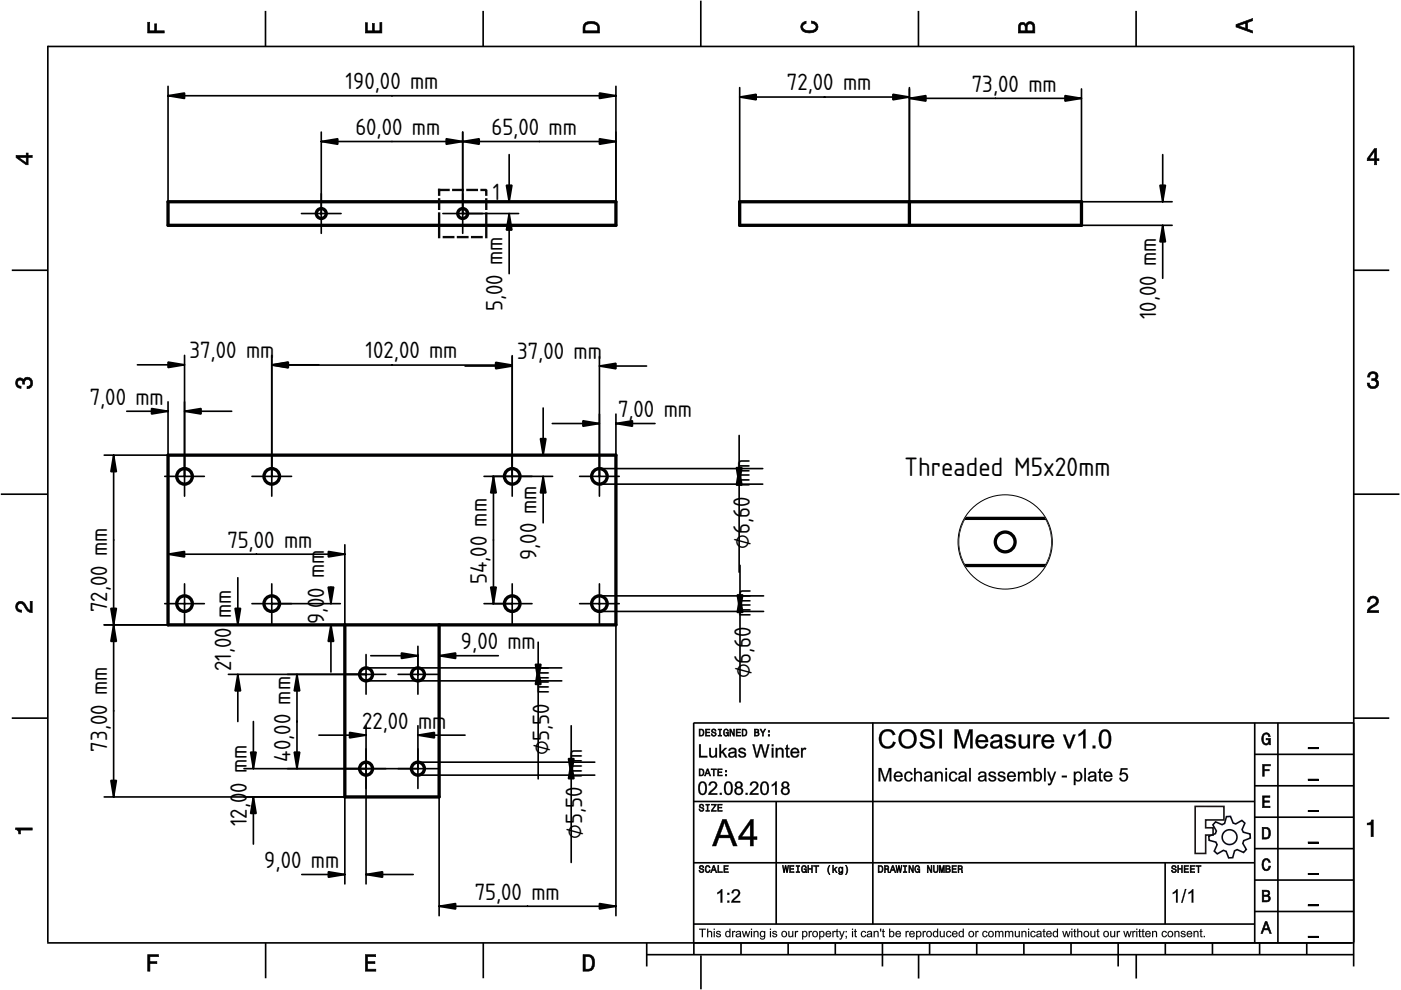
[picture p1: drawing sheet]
<svg xmlns="http://www.w3.org/2000/svg" width="297mm" height="210mm" viewBox="0 0 297 210" stroke-linecap="round" stroke-linejoin="round" font-family="sans-serif">
<defs><g id="words">
<text font-size="8.8" x="191.8" y="101">Threaded M5x20mm</text>
<g font-size="7.8">
<text x="73.3" y="18.9">190,00 mm</text>
<text x="166.9" y="19.2">72,00 mm</text>
<text x="206.1" y="19.5">73,00 mm</text>
<text x="75.4" y="28.6">60,00 mm</text>
<text x="104.2" y="28.6">65,00 mm</text>
<text x="104.5" y="42.4">1</text>
<text x="106.6" y="65.9" transform="rotate(-90 106.6 65.9)">5,00 mm</text>
<text x="245.1" y="67.7" transform="rotate(-90 245.1 67.7)">10,00 mm</text>
<text x="40.2" y="75.9">37,00 mm</text>
<text x="77.5" y="76">102,00 mm</text>
<text x="109.6" y="76.2">37,00 mm</text>
<text x="19" y="85.8">7,00 mm</text>
<text x="131" y="88.4">7,00 mm</text>
<text x="159" y="100.3" transform="rotate(-90 159 100.3)">m</text>
<text x="48.2" y="116.1">75,00 mm</text>
<text x="113.8" y="118.8" transform="rotate(-90 113.8 118.8)">9,00 mm</text>
<text x="159" y="116.3" transform="rotate(-90 159 116.3)">⌀6,60 m</text>
<text x="103.2" y="123.8" transform="rotate(-90 103.2 123.8)">54,00 mm</text>
<text x="22.7" y="129.8" transform="rotate(-90 22.7 129.8)">72,00 mm</text>
<text x="49" y="131" transform="rotate(-90 49 131)">mm</text>
<text x="68.8" y="126.7" transform="rotate(-90 68.8 126.7)">0 mm</text>
<text x="159.2" y="127.9" transform="rotate(-90 159.2 127.9)">m</text>
<text x="68.8" y="132.4" transform="rotate(-90 68.8 132.4)">9,0</text>
<text x="97.7" y="137.6">9,00 mm</text>
<text x="49" y="142.3" transform="rotate(-90 49 142.3)">21,00</text>
<text x="159.2" y="143.9" transform="rotate(-90 159.2 143.9)">⌀6,60 m</text>
<text x="116.4" y="144.2" transform="rotate(-90 116.4 144.2)">m</text>
<text x="76.8" y="154.5">2</text>
<text x="79" y="154.5">2,00</text>
<text x="88.6" y="154.5">mm</text>
<text x="22.7" y="159.4" transform="rotate(-90 22.7 159.4)">73,00 mm</text>
<text x="52.3" y="160.9" transform="rotate(-90 52.3 160.9)">m</text>
<text x="61.6" y="161.5" transform="rotate(-90 61.6 161.5)">40,00 mm</text>
<text x="116.4" y="160.1" transform="rotate(-90 116.4 160.1)">⌀5,50 m</text>
<text x="52.3" y="168.1" transform="rotate(-90 52.3 168.1)">0 m</text>
<text x="52.3" y="175.2" transform="rotate(-90 52.3 175.2)">12,0</text>
<text x="123.4" y="177.9" transform="rotate(-90 123.4 177.9)">⌀5,50 mm</text>
<text x="56" y="184">9,00 mm</text>
<text x="100.7" y="190.8">75,00 mm</text>
</g>
</g></defs>
<g fill="none" stroke="#000" stroke-width=".35">
<path d="M10.1 9.7v190.1M10.1 9.9h277M56.3 2.3v7.5M102.4 2.3v7.5M148.6 .1v9.8M194.7 2.3v7.5M240.9 2.3v7.5M287 9.7v195.2M2.5 57.3h7.5M287.1 57.3h7.4M.2 104.8h10M287 104.8h9.7"/>
<path d="M2.5 152.3h7.5M147 153.3h140.1M147.1 153.3v49.1M185.1 153.2v42.8M266 159.9h21M266 153.3v46.7M270.9 153.3v46.7M287.1 152.3h7.4M147 169.9h119M164.6 169.9v26M266 179.9h21M266 173.3h21"/>
<path d="M266 166.6h21M10 199.9h277.1M56.3 199.9v7.5M102.5 199.9v7.5M137.1 199.9v5M147 195.9h119M147 182.9h119M157.1 199.9v2.5M167.1 199.9v2.5M177.1 199.9v2.5M187.1 199.9v5M197.1 199.9v2.5"/>
<path d="M207.1 199.9v2.5M217.1 199.9v2.5M227.1 199.9v2.5M237.1 199.9v5M247 182.9v13M247.1 199.9v2.5M257.1 199.9v2.5M266 193.3h21M266 186.6h21M267.1 199.9v2.5M277.1 199.9v2.5M137.1 202.4h150"/>
<path d="M148.6 202.6v7.2M194.8 202.4v5.1M240.9 202.4v5.1"/>
</g>
<g fill="#000">
<path d="M31.3 4.7h.4v1.8h1.1v-1.4h.4v1.4h1.6v.5h-3.5z" fill-rule="evenodd"/>
<path d="M77.5 4.8h.4v1.7h1v-1.5h.5v1.5h1.1v-1.7h.5v2.2h-3.5z" fill-rule="evenodd"/>
<path d="M124.1 4.9a2.19 2.19 0 0 0-.5 2.1h3.5v-1.2a1.42 1.42 0 0 0-1.7-1.3zM124.3 5.2a2.14 2.14 0 0 1 2.3 .3l.1 1h-2.7l.1-1z" fill-rule="evenodd"/>
<path d="M170.1 4.9l.8-.4v.5a.7 .7 0 0 0-.7 .5 .7 .7 0 0 0 .3 .8 1.69 1.69 0 0 0 2.5-.6 .9 .9 0 0 0-.9-.8v-.5a1.24 1.24 0 0 1 1.3 1.1 1.24 1.24 0 0 1-1 1.4 2.22 2.22 0 0 1-2.5-.7l-.1-.5z" fill-rule="evenodd"/>
<path d="M216.1 5l-.2 .8v1.2h3.5v-1.3a.98 .98 0 0 0-.7-1.1 .98 .98 0 0 0-1.2 .6 .84 .84 0 0 0-1.4-.2zM216.4 5.3a.54 .54 0 0 1 .7-.1 .54 .54 0 0 1 .3 .6v.7h-1.1zM217.9 5.2a.62 .62 0 0 1 .7-.1 .62 .62 0 0 1 .4 .6v.8h-1.2z" fill-rule="evenodd"/>
<path d="M262.1 5.2v.5l3.5 1.3v-.5l-1.1-.3v-1.4l1.1-.4v-.5zM262.6 5.5l1.5-.6v1.1z" fill-rule="evenodd"/>
<path d="M3.4 32.9v.5l2.1 1.5h.5v-1.5h.8v-.5h-.8v-.5h-.4v.5zM4 33.4h1.6v1.1z" fill-rule="evenodd"/>
<path d="M291.4 31.5l-1.5 2.1v.5h1.5v.8h.5v-.8h.5v-.4h-.5v-2.2zM291.4 32.1v1.6h-1.1z" fill-rule="evenodd"/>
<path d="M3.6 80.4a.86 .86 0 0 1 1.4 .1 1.06 1.06 0 0 1 1.2-.5 1.06 1.06 0 0 1 .7 1.2 1.1 1.1 0 0 1-1.2 1.2v-.4a.71 .71 0 0 0 .8-1 .71 .71 0 0 0-1.3-.1v.6h-.4a.61 .61 0 0 0-.3-.8 .61 .61 0 0 0-.8 .2 .61 .61 0 0 0 .2 .8l.6 .2v.4a1.15 1.15 0 0 1-1.2-.6 1.15 1.15 0 0 1 .3-1.3z" fill-rule="evenodd"/>
<path d="M290.3 79.1a1.08 1.08 0 0 1 1.3-.2 1.08 1.08 0 0 1 .5 1.3l-.4 .2a1.06 1.06 0 0 1 .6 1.3 1.06 1.06 0 0 1-1.2 .7 1.1 1.1 0 0 1-1.2-1.2h.4a.71 .71 0 0 0 1 .8 .71 .71 0 0 0 .1-1.3h-.6v-.4a.61 .61 0 0 0 .8-.3 .61 .61 0 0 0-.2-.8 .61 .61 0 0 0-.8 .2l-.2 .5h-.4z" fill-rule="evenodd"/>
<path d="M3.6 127.8a1.22 1.22 0 0 1 2 .7l.4 .6 .4 .3v-1.9h.4v2.4a1.8 1.8 0 0 1-1.7-1.4 .71 .71 0 0 0-.9-.5 .71 .71 0 0 0-.5 .8 .71 .71 0 0 0 .9 .6v.4a1.18 1.18 0 0 1-1.2-.6 1.18 1.18 0 0 1 .2-1.4z" fill-rule="evenodd"/>
<path d="M290.3 126.7a1.18 1.18 0 0 1 1.9 .3 1.18 1.18 0 0 1-1 1.7l-.5 .3-.3 .5h1.9v.4h-2.4a1.8 1.8 0 0 1 1.4-1.7 .71 .71 0 0 0 .5-.9 .71 .71 0 0 0-.9-.5 .71 .71 0 0 0-.5 .8h-.4z" fill-rule="evenodd"/>
<path d="M148.2 154.6v1.5h.5a.77 .77 0 0 0 .6-.8 .77 .77 0 0 0-.6-.7zM148.4 154.8a.58 .58 0 0 1 .7 .5 .58 .58 0 0 1-.7 .6zM149.6 154.6v1.5h.9v-.2h-.7v-.5h.6v-.2h-.6v-.4h.7v-.2zM151 154.7a.53 .53 0 0 0 0 .6 .53 .53 0 0 0 .6 .2 .32 .32 0 0 1-.3 .5 .32 .32 0 0 1-.3-.4h-.2a.5 .5 0 0 0 .7 .5 .5 .5 0 0 0 .1-.8l-.4-.1a.28 .28 0 0 1-.1-.4 .28 .28 0 0 1 .4-.1 .28 .28 0 0 1 .1 .3h.2a.51 .51 0 0 0-.3-.4 .51 .51 0 0 0-.5 .1zM152.3 154.6v.2h.2v1.1h-.2v.2h.7v-.2h-.3v-1.1h.3v-.2zM153.5 154.7a.81 .81 0 0 0 .5 1.4l.3-.2 .2 .2v-.8h-.6v.1h.4l-.2 .5a.6 .6 0 0 1-.5-.6 .6 .6 0 0 1 .4-.6l.2 .3h.2l-.1-.3a.53 .53 0 0 0-.8 0zM154.7 154.6v1.5h.2v-1.3l.6 1.3h.2v-1.5h-.2v1.2l-.5-1.2zM156.1 154.6v1.5h.9v-.2h-.7v-.5h.6v-.2h-.6v-.4h.7v-.2zM157.3 154.6v1.5h.5a.77 .77 0 0 0 .6-.8 .77 .77 0 0 0-.6-.7zM157.5 154.8a.58 .58 0 0 1 .7 .5 .58 .58 0 0 1-.7 .6zM159.9 154.6v1.5h.6a.42 .42 0 0 0 .5-.3 .42 .42 0 0 0-.3-.5l.2-.2-.1-.4zM160.1 154.8h.3a.23 .23 0 0 1 .3 .2 .23 .23 0 0 1-.3 .2h-.3zM160.1 155.4h.4a.26 .26 0 0 1 .3 .2 .26 .26 0 0 1-.3 .3h-.4zM161.1 154.6l.5 .9v.6h.2v-.6l.5-.9h-.2l-.4 .7-.3-.7zM162.9 155.8v.3h.3v-.3zM162.9 154.9v.3h.3v-.3z" fill-rule="evenodd"/>
<path d="M267.8 155.7a.85 .85 0 0 1 .9-.3 .85 .85 0 0 1 .6 .8h-.3l-.1-.3a.49 .49 0 0 0-.4-.3 .49 .49 0 0 0-.5 .3 1.2 1.2 0 0 0 .4 1.8 .66 .66 0 0 0 .6-.8h-.6v-.3h.9v1.3h-.1l-.1-.3-.3 .3a.85 .85 0 0 1-1.2-.7v-1.1z" fill-rule="evenodd"/>
<path d="M3.3 175.5h3.5v.5h-2.5v.8h-.3a.77 .77 0 0 0-.7-.9z" fill-rule="evenodd"/>
<path d="M148.4 170.6a.53 .53 0 0 0 0 .6 .53 .53 0 0 0 .6 .2 .32 .32 0 0 1-.3 .5 .32 .32 0 0 1-.3-.4h-.2a.5 .5 0 0 0 .7 .6 .5 .5 0 0 0 .1-.9l-.4-.1a.28 .28 0 0 1-.1-.4 .28 .28 0 0 1 .4-.1 .28 .28 0 0 1 .1 .4h.2a.51 .51 0 0 0-.3-.5 .51 .51 0 0 0-.5 .1zM149.7 170.5v.2h.2v1.1h-.2v.2h.7v-.2h-.3v-1.1h.3v-.2zM150.8 170.5v.2h.8l-.8 1.3h1.1v-.2h-.9l.9-1.3zM152.2 170.5v1.5h.9v-.2h-.7v-.5h.6v-.2h-.6v-.4h.7v-.2z" fill-rule="evenodd"/>
<path d="M148.2 163v1.5h.5a.77 .77 0 0 0 .6-.7 .77 .77 0 0 0-.6-.8zM148.4 163.2a.57 .57 0 0 1 .7 .6 .57 .57 0 0 1-.7 .5zM149.9 163l-.5 1.5h.2l.1-.4h.6l.2 .4h.2l-.6-1.5zM150 163.2l.3 .7h-.5zM150.8 163v.2h.4v1.3h.2v-1.3h.5v-.2zM152.2 163v1.5h.9v-.2h-.7v-.5h.6v-.2h-.6v-.4h.7v-.2zM153.8 164.2v.3h.3v-.3zM153.8 163.4v.3h.3v-.3z" fill-rule="evenodd"/>
<path d="M267.7 168.7h1.5v.3h-1.2v.8h1.1v.3h-1.1v.8h1.3v.3h-1.6z" fill-rule="evenodd"/>
<path d="M267.7 162.1h1.6v.3h-1.3v.7h1.1v.3h-1.1v1.2h-.3z" fill-rule="evenodd"/>
<path d="M267.6 175.4v2.5h.8a1.37 1.37 0 0 0 .7-2.2 1.56 1.56 0 0 0-1.5-.3zM267.9 175.7a.98 .98 0 0 1 1.2 .7 .98 .98 0 0 1-.7 1.2h-.5z" fill-rule="evenodd"/>
<path d="M289.9 174.5a.77 .77 0 0 0 .9-.6h.4v3.5h-.5v-2.5h-.8z" fill-rule="evenodd"/>
<path d="M148.4 183.6a.53 .53 0 0 0 0 .6 .53 .53 0 0 0 .6 .2 .32 .32 0 0 1-.3 .5 .32 .32 0 0 1-.3-.4h-.2a.5 .5 0 0 0 .7 .6 .5 .5 0 0 0 .1-.9l-.4-.1a.28 .28 0 0 1-.1-.4 .28 .28 0 0 1 .4-.1 .28 .28 0 0 1 .1 .4h.2a.51 .51 0 0 0-.3-.5 .51 .51 0 0 0-.5 .1zM149.6 183.7l-.1 .2a.67 .67 0 0 0 .1 .9 .67 .67 0 0 0 .8 .1l.2-.4h-.2l-.2 .3a.6 .6 0 0 1-.5-.5 .6 .6 0 0 1 .4-.6l.3 .3h.2l-.2-.4a.5 .5 0 0 0-.8 .1zM151.2 183.5l-.5 1.5h.2l.1-.4h.6l.2 .4h.2l-.6-1.5zM151.3 183.7l.3 .7h-.5zM152.2 183.5v1.5h1v-.2h-.8v-1.3zM153.5 183.5v1.5h.9v-.2h-.7v-.5h.6v-.2h-.6v-.4h.7v-.2z" fill-rule="evenodd"/>
<path d="M165.9 183.5l.3 1.5h.1l.3-1.3 .2 1.3h.2l.2-1.5h-.1l-.2 1.3-.2-1.3h-.2l-.2 1.3-.2-1.3zM167.4 183.5v1.5h1v-.2h-.8v-.5h.7v-.2h-.7v-.4h.7v-.2zM168.8 183.5v.2h.3v1.1h-.3v.2h.7v-.2h-.2v-1.1h.2v-.2zM170.1 183.7a.82 .82 0 0 0 .5 1.3l.3-.2 .1 .2v-.8h-.5v.2h.3l-.2 .4a.6 .6 0 0 1-.5-.5 .6 .6 0 0 1 .5-.6l.2 .3h.2l-.2-.4a.53 .53 0 0 0-.7 .1zM171.3 183.5v1.5h.2v-.7h.6v.7h.2v-1.5h-.2v.6h-.6v-.6zM172.5 183.5v.2h.5v1.3h.2v-1.3h.4v-.2zM175.8 183.5a1.35 1.35 0 0 0 .2 1.9 1.84 1.84 0 0 1 0-1.9zM176.5 183.5v1.5h.2v-.4l.2-.2 .4 .6h.2l-.4-.7 .4-.5h-.2l-.6 .6v-.9zM177.9 184a.59 .59 0 0 0-.2 .7 .59 .59 0 0 0 .7 .3l.1-.2a.31 .31 0 0 1-.1 .5 .31 .31 0 0 1-.4-.2h-.2a.47 .47 0 0 0 .5 .4 .47 .47 0 0 0 .4-.5v-1.2h-.2v.2l-.3-.2zM178 184.1l.1-.1a.42 .42 0 0 1 .4 .4 .42 .42 0 0 1-.4 .5l-.1-.3zM179.3 183.5a1.85 1.85 0 0 1 0 1.9 1.22 1.22 0 0 0 0-1.9z" fill-rule="evenodd"/>
<path d="M186.2 183.5v1.5h.5a.77 .77 0 0 0 .6-.7 .77 .77 0 0 0-.6-.8zM186.4 183.7a.58 .58 0 0 1 .6 .6 .58 .58 0 0 1-.6 .5zM187.5 183.5v1.5h.2v-.6a.45 .45 0 0 1 .5 .1 .45 .45 0 0 1 .1 .5h.2l-.2-.7a.42 .42 0 0 0 .1-.5 .42 .42 0 0 0-.4-.3zM187.7 183.7h.2a.26 .26 0 0 1 .4 .3 .26 .26 0 0 1-.4 .2h-.2zM189.2 183.5l-.6 1.5h.2l.2-.4h.6l.1 .4h.2l-.5-1.5zM189.3 183.7l.2 .7h-.4zM189.9 183.5l.3 1.5h.2l.2-1.3 .2 1.3h.2l.3-1.5h-.2l-.2 1.3-.2-1.3h-.2l-.2 1.3-.2-1.3zM191.5 183.5v.2h.3v1.1h-.3v.2h.8v-.2h-.3v-1.1h.3v-.2zM192.7 183.5v1.5h.2v-1.2l.5 1.2h.3v-1.5h-.2v1.2l-.6-1.2zM194.1 183.7a.81 .81 0 0 0 .5 1.3l.3-.2 .1 .2v-.8h-.5v.2h.3l-.2 .4a.6 .6 0 0 1-.5-.5 .6 .6 0 0 1 .5-.6l.2 .3h.2l-.2-.4a.53 .53 0 0 0-.7 .1zM196.6 183.5v1.5h.2v-1.2l.6 1.2h.2v-1.5h-.2v1.2l-.6-1.2zM197.9 183.5v.9a.52 .52 0 0 0 .5 .6 .52 .52 0 0 0 .5-.6v-.9h-.2v.9a.33 .33 0 0 1-.3 .5 .33 .33 0 0 1-.3-.5v-.9zM199.2 183.5v1.5h.1v-1.4l.3 1.4h.2l.3-1.4v1.4h.1v-1.5h-.2l-.3 1.3-.3-1.3zM200.5 183.5v1.5h.6a.42 .42 0 0 0 .4-.3 .42 .42 0 0 0-.2-.5l.2-.2-.1-.4zM200.7 183.7h.3a.23 .23 0 0 1 .3 .2 .23 .23 0 0 1-.3 .2h-.3zM200.7 184.3h.3a.26 .26 0 0 1 .3 .3 .26 .26 0 0 1-.3 .2h-.3zM201.8 183.5v1.5h1v-.2h-.8v-.5h.7v-.2h-.7v-.4h.8v-.2zM203.1 183.5v1.5h.2v-.6a.45 .45 0 0 1 .5 .1 .45 .45 0 0 1 .1 .5h.2l-.2-.7a.42 .42 0 0 0 .1-.5 .42 .42 0 0 0-.4-.3zM203.3 183.7h.3a.26 .26 0 0 1 .3 .3 .26 .26 0 0 1-.4 .2h-.2z" fill-rule="evenodd"/>
<path d="M248.5 183.6a.53 .53 0 0 0 0 .6 .53 .53 0 0 0 .6 .2 .32 .32 0 0 1-.2 .5 .32 .32 0 0 1-.3-.4h-.2a.5 .5 0 0 0 .6 .6 .5 .5 0 0 0 .2-.9l-.4-.1a.28 .28 0 0 1-.1-.4 .28 .28 0 0 1 .3-.1 .28 .28 0 0 1 .2 .4h.2a.51 .51 0 0 0-.3-.5 .51 .51 0 0 0-.6 .1zM249.7 183.5v1.5h.2v-.7h.6v.7h.2v-1.5h-.2v.6h-.6v-.6zM251 183.5v1.5h1v-.2h-.8v-.5h.7v-.2h-.7v-.4h.8v-.2zM252.3 183.5v1.5h1v-.2h-.8v-.5h.7v-.2h-.7v-.4h.8v-.2zM253.5 183.5v.2h.5v1.3h.2v-1.3h.5v-.2z" fill-rule="evenodd"/>
<path d="M268.3 195.4l-1 2.5h.4l.2-.7h1l.3 .7h.3l-.9-2.5zM268.4 195.8l.4 1.1h-.7z" fill-rule="evenodd"/>
<path d="M267.6 188.7v2.5h1a.7 .7 0 0 0 .7-.5 .7 .7 0 0 0-.4-.8 .61 .61 0 0 0 .3-.8 .61 .61 0 0 0-.7-.4zM267.9 189h.6a.38 .38 0 0 1 .4 .4 .38 .38 0 0 1-.5 .4h-.5zM267.9 190.1h.6a.44 .44 0 0 1 .5 .4 .44 .44 0 0 1-.5 .4h-.6z" fill-rule="evenodd"/>
<path d="M267.8 182.3a.85 .85 0 0 1 .9-.3 .85 .85 0 0 1 .6 .8h-.3l-.1-.2a.47 .47 0 0 0-.4-.3 .47 .47 0 0 0-.4 .3 1.21 1.21 0 0 0 .4 1.7 .64 .64 0 0 0 .5-.7h.4a.89 .89 0 0 1-.8 1 .89 .89 0 0 1-1-.7v-1.1z" fill-rule="evenodd"/>
<path d="M31.3 202.4h2.3v.4h-1.8v1.1h1.5v.4h-1.5v1.6h-.5z" fill-rule="evenodd"/>
<path d="M77.5 202.4h2.1v.4h-1.7v1.1h1.6v.4h-1.6v1.2h1.8v.4h-2.2z" fill-rule="evenodd"/>
<path d="M123.6 202.4v3.5h1.2a1.42 1.42 0 0 0 1.3-1.7 1.38 1.38 0 0 0-1.3-1.8zM124.1 202.8l1 .1a1.89 1.89 0 0 1 0 2.5l-1 .1z" fill-rule="evenodd"/>
</g>
<g fill="#000">
<path d="M31.3 4.7v2.3h3.5v-.5l-1.7 .1 .1-1.5h-.4l.1 1.5h-1.2v-1.9zM31.3 4.7h.5l-.1 1.8h1.1l-.1-1.5h.6l-.1 1.5h1.7v.6h-3.6z"/>
<path d="M77.5 4.8v2.2h3.5v-2.2h-.5l.1 1.8h-1.3v-1.6h-.4l.1 1.6h-1.2l.1-1.8zM77.4 4.8h.6l-.1 1.7h1v-1.6h.5v1.6h1.1v-1.8h.5v2.4h-3.6z"/>
<path d="M124.1 4.9l-.5 .6v1.5h3.5l-.1-1.7-.3-.4-1.3-.4zM124 4.8l.6-.3h.8l.7 .1 .6 .2 .4 .5 .1 1.8h-3.7l.1-1.6zM124.3 5.2l1.1-.2 1 .2 .3 .3 .1 1.1h-2.8v-1.1zM124.3 5.2l-.2 .3-.1 1h2.7l-.1-1-.2-.3-1-.2z"/>
<path d="M170.1 4.9l-.3 .8 .1 .5 .3 .4 .6 .3h1.6l.6-.3 .3-.4 .2-.5-.1-.5-.8-.6-.5-.2v.5l.7 .2 .3 .6-.1 .4-.8 .4h-1.2l-.5-.2-.3-.2v-.7l.4-.4h.3v-.5zM170 4.9l1-.5v.6l-.4 .1-.4 .4 .1 .5 .7 .5h1.2l.5-.2 .3-.6-.2-.5-.8-.2v-.6l.7 .1 .7 .7 .1 .5-.1 .6-.4 .4-.6 .3h-1.6l-.6-.3-.4-.4-.1-.6z"/>
<path d="M216.1 5l-.2 .8v1.2h3.5l-.1-1.8-.5-.6h-.4l-.6 .1-.3 .6-.5-.5h-.6zM216.1 4.9l.3-.2h.6l.5 .5 .1-.3 .4-.3h.8l.6 .6 .1 1.9h-3.7v-1.4zM216.4 5.3l.4-.2 .5 .2 .1 1.3h-1.1zM216.4 5.3l-.1 1.2h1.1l-.2-1.1-.4-.2zM217.9 5.2l.5-.2 .5 .2 .2 1.4h-1.4zM217.9 5.2l-.1 1.3h1.2l-.2-1.3-.4-.1z"/>
<path d="M262.1 5.2v.5l3.5 1.3v-.5l-1.1-.3v-1.5l1.1-.3v-.5zM262 5.2l3.6-1.4v.6l-1.1 .4v1.4l1.1 .3v.6l-3.6-1.3zM262.4 5.5l1.8-.7v1.3zM262.6 5.4l1.5 .6v-1.1l-1.5 .6z"/>
<path d="M3.4 32.9v.5l2.1 1.5h.5l-.1-1.6 .9 .1v-.5l-.9 .1 .1-.6h-.4v.6zM3.3 32.9h2.3l-.1-.5h.5v.5h.9v.6l-.9-.1v1.6h-.5l-2.2-1.6zM3.8 33.3h1.8v1.3zM4 33.3l1.6 1.2v-1.1l-1.6 .1z"/>
<path d="M291.4 31.5l-1.5 2.1v.5l1.6-.1-.1 .9h.5l-.1-.9 .6 .1v-.4h-.6l.1-2.2zM291.4 31.4h.5v2.3l.5-.1v.5h-.5v.9h-.6l.1-.9h-1.6v-.5zM291.5 31.9v1.8h-1.3zM291.3 32.1h.2l-1.1 1.6-.1-.1 1.1 .1z"/>
<path d="M3.6 80.4l-.3 .8 .1 .5 .6 .6h.5v-.4l-.6-.1-.2-.6 .1-.5 .5-.2 .4 .2 .1 .8h.4v-.6l.3-.5 .6 .1 .3 .1 .1 .3v.6l-.4 .5h-.4v.4l.6-.1 .5-.6v-1l-.5-.6-.8-.1-.4 .3-.1 .4-.3-.5-.5-.1zM3.5 80.3l.8-.3 .4 .2 .3 .3v-.2l.5-.4 .8 .1 .6 .7v1l-.6 .7-.6 .1v-.6h.4l.4-.4-.2-.8-.7-.2-.4 .4 .1 .6h-.6v-.7l-.4-.2-.4 .2-.2 .4 .2 .5 .6 .1v.6l-.6-.1-.6-.6-.1-.5z"/>
<path d="M290.3 79.1l-.3 .8h.4v-.3l.4-.4 .8 .1 .1 .7-.4 .3h-.5v.4l.9 .1 .2 .5-.2 .6-.3 .1h-.7l-.2-.2-.2-.6h-.4l.1 .5 .6 .6h1l.4-.2 .3-.8-.1-.5-.6-.4 .5-.2v-.9l-.6-.4-.4-.1zM290.2 79l.9-.3 .8 .3 .3 .3-.1 .9-.4 .2 .5 .3 .2 .6-.4 .9-.4 .2h-1.1l-.6-.6-.1-.6h.6l.1 .6 .6 .2 .5-.2 .2-.5-.2-.5-.5-.1-.3 .1v-.6l.5 .1 .4-.3-.2-.7h-.7l-.4 .3 .1 .4h-.6l.1-.6z"/>
<path d="M3.6 127.8l-.3 .8 .3 .9 1 .3v-.4l-.7-.2-.2-.5 .2-.6 .4-.2 .7 .3 .9 1.4 .9 .3v-2.4h-.4l.1 2-.6-.4-.9-1.4-.6-.2zM3.5 127.8l.8-.4 .7 .2 1 1.5 .4 .3-.1-2h.6v2.6l-1-.3-1-1.4-.6-.3-.4 .2-.2 .5 .2 .5 .7 .1v.6l-.6-.1-.4-.3-.4-.9z"/>
<path d="M290.3 126.7l-.3 .9h.4l.1-.6 .6-.3 .6 .2 .2 .5-.3 .7-1.5 .9-.2 .9h2.4v-.4h-2l.3-.5 1.3-.7 .4-.9-.1-.4-.6-.6-1 .1zM290.2 126.6l.9-.3 .9 .3 .3 .4v.4l-.2 .7-1.4 .9-.3 .5 1.9-.1v.6h-2.5l.3-1.1 1.4-.9 .3-.6-.2-.4-.5-.2-.5 .2-.1 .7h-.6l.1-.7z"/>
<path d="M148.2 154.6v1.5l.8-.1 .2-.4v-.7l-.3-.3zM148.2 154.5h.7l.4 .3v.9l-.3 .4h-.8zM148.4 154.7l.6 .1 .1 .8-.2 .3-.5 .1zM148.4 154.8v1.1h.5l.1-.3v-.7zM149.6 154.6v1.5h.9v-.2l-.8 .1v-.7h.7v-.1l-.7 .1v-.6l.8 .1v-.2zM149.5 154.5h1.1v.3h-.8v.4l.7-.1v.4l-.7-.1v.5l.8-.1v.3h-1.1zM151 154.7l-.2 .3 .1 .3 .7 .1 .1 .3-.2 .3-.5-.1v-.3h-.2v.2l.3 .3h.5l.2-.3v-.3l-.7-.3-.1-.3 .2-.2h.4v.3h.2v-.2l-.3-.2zM150.9 154.6l.7-.1 .3 .3v.3h-.3l-.1-.3-.2-.1-.3 .3 .1 .1 .8 .3v.5l-.3 .2h-.5l-.3-.3-.1-.3h.3l.1 .3 .2 .1 .4-.2-.9-.5zM152.3 154.6v.2l.3-.1v1.3l-.3-.1v.2h.7v-.2l-.3 .1v-1.3l.3 .1v-.2zM152.2 154.5h.9v.3h-.4v1.1l.4-.1v.3h-.9v-.3h.3v-1h-.3zM153.5 154.7l-.1 .6 .1 .6 .5 .2 .4-.4 .1 .4v-.8h-.6v.1h.4l-.2 .6-.4-.1-.2-.3 .1-.8 .5-.1 .1 .3h.2l-.1-.3-.4-.2zM153.5 154.7l.4-.2 .4 .1 .2 .5h-.3l-.1-.3-.3-.1-.2 .4v.5l.2 .3h.3l.2-.5-.4 .1v-.3h.6v.9h-.2v-.2l-.4 .3-.4-.3-.2-.6zM154.7 154.6v1.5h.2v-1.3h.1l.5 1.3h.2v-1.5h-.2l.1 1.2h-.1l-.5-1.2zM154.7 154.5h.3l.5 1.3v-1.3h.3v1.6h-.4l-.5-1.3 .1 1.3h-.3zM156.1 154.6v1.5h.9v-.2l-.8 .1v-.7h.7v-.1l-.7 .1v-.6l.8 .1v-.2zM156 154.5h1.1v.3h-.8v.4l.7-.1v.4l-.7-.1v.5l.8-.1v.3h-1.1zM157.3 154.6v1.5l.8-.1 .2-.4v-.7l-.3-.3zM157.3 154.5h.7l.4 .3v.9l-.3 .4h-.8zM157.5 154.7l.6 .1 .1 .8-.2 .3-.5 .1zM157.5 154.8v1.1h.5l.2-.3-.1-.7zM159.9 154.6v1.5l.8-.1 .2-.2 .1-.3-.4-.2 .3-.2v-.3l-.2-.2zM159.9 154.5h.8l.2 .3v.4l-.2 .1 .3 .2-.1 .5-1 .1zM160.1 154.7h.5a.28 .28 0 0 1 .2 .3 .28 .28 0 0 1-.2 .2l-.5 .1zM160.1 154.8v.4l.6-.1-.1-.3zM160.1 155.3l.6 .1v.5l-.6 .1zM160.1 155.4v.5l.6-.1v-.4zM161.1 154.6l.6 .9-.1 .6h.2v-.6l.5-.9h-.2l-.4 .8-.3-.8zM161 154.5h.4l.3 .8 .4-.8h.3l-.6 1 .1 .6h-.3v-.6zM162.9 155.8v.3h.3v-.3zM162.8 155.7h.4v.4h-.4zM162.9 154.9v.3h.3v-.3zM162.8 154.8h.4v.5h-.4z"/>
<path d="M186.9 155.1a1.75 1.75 0 0 1 2.9 .7l-.5 .1a1.26 1.26 0 0 0-1.6-.8 1.26 1.26 0 0 0-.8 1.5 1.27 1.27 0 0 0 .9 1.6 1.27 1.27 0 0 0 1.6-.9l.5 .1a1.84 1.84 0 0 1-2.3 1.2 1.84 1.84 0 0 1-1.2-2.3zM191 155.2a2.03 2.03 0 0 1 3.2 .7 2.03 2.03 0 0 1-1.5 2.8 2.08 2.08 0 0 1-2.1-1.2 2.08 2.08 0 0 1 .4-2.3zM191.5 155.4a1.64 1.64 0 0 0-.4 1.9 1.64 1.64 0 0 0 1.6 .9 1.66 1.66 0 0 0 1.1-1.7 1.66 1.66 0 0 0-1.4-1.5zM195.5 155a1.57 1.57 0 0 1 2.6 .8h-.5a1 1 0 0 0-.9-.7 1 1 0 0 0-1 .6l.3 .4a2.99 2.99 0 0 1 2.1 1 1.32 1.32 0 0 1-1.7 1.6 1.36 1.36 0 0 1-1.4-1.3l.5-.1a1.15 1.15 0 0 0 1 .9 1.15 1.15 0 0 0 1.2-.6 1.5 1.5 0 0 0-1.5-.9 1.03 1.03 0 0 1-1-.6 1.03 1.03 0 0 1 .3-1.1zM199.2 154.7h.5v4h-.5zM202.4 154.7h.8l1.1 3.4 1.2-3.4h.7v4h-.5v-3.4l-1.2 3.4h-.4l-1.2-3.4v3.4h-.5zM207.2 156.1a1.35 1.35 0 0 1 1.6-.3 1.35 1.35 0 0 1 .7 1.5h-2.2a.84 .84 0 0 0 .7 1 .84 .84 0 0 0 1-.6l.5 .1a1.42 1.42 0 0 1-2 .8 1.42 1.42 0 0 1-.6-2zM207.6 156.3l-.2 .6h1.6a.8 .8 0 0 0-.5-.7 .8 .8 0 0 0-.9 .1zM210.3 156a1.4 1.4 0 0 1 2.1 .3l.2 2.4h-.5l-.1-.4a1.19 1.19 0 0 1-2.1-.4 1.19 1.19 0 0 1 1.5-1h.3a.41 .41 0 0 0 .2-.5 .41 .41 0 0 0-.4-.3l-.8 .1-.2 .5-.5-.1zM210.6 157.6a.54 .54 0 0 0 .1 .7 .54 .54 0 0 0 .7 0 .89 .89 0 0 0 .5-1.1zM213.3 156a1.22 1.22 0 0 1 2 .5l-.5 .1a.65 .65 0 0 0-.6-.5 .65 .65 0 0 0-.6 .5l.3 .2a1.32 1.32 0 0 1 1.5 1.2 1.27 1.27 0 0 1-1.3 .7 1.27 1.27 0 0 1-1.1-.9l.5-.1a.7 .7 0 0 0 .7 .6 .7 .7 0 0 0 .7-.6l-.2-.2a1.66 1.66 0 0 1-1.6-1zM216 155.8h.5v1.6a.73 .73 0 0 0 .7 .9 .73 .73 0 0 0 .7-1v-1.5h.5v2.9h-.5v-.5a1.03 1.03 0 0 1-1.2 .5 1.03 1.03 0 0 1-.7-1.1zM219.1 155.8h.5v.4a.7 .7 0 0 1 1.1-.3l-.2 .4a.64 .64 0 0 0-.7 .1 .64 .64 0 0 0-.2 .7v1.6h-.5zM221.2 156.1a1.35 1.35 0 0 1 1.6-.3 1.35 1.35 0 0 1 .7 1.5h-2.2a.84 .84 0 0 0 .7 1 .84 .84 0 0 0 1-.6l.5 .1a1.42 1.42 0 0 1-2 .8 1.42 1.42 0 0 1-.6-2zM221.6 156.3l-.2 .6h1.6a.8 .8 0 0 0-.5-.7 .8 .8 0 0 0-.9 .1zM225.4 155.8h.5l.8 2.3 .8-2.3h.5l-1.1 2.9h-.4zM228.7 155.6l.7-.4 .4-.6h.3v4.1h-.4v-3.2l-1 .6zM231.7 158.1h.5v.6h-.5zM233.6 154.9a1.33 1.33 0 0 1 1.5 0 1.33 1.33 0 0 1 .5 1.4 2.01 2.01 0 0 1-1 2.4 1.31 1.31 0 0 1-1.6-1.5 2.67 2.67 0 0 1 .6-2.3zM233.9 155.2a3 3 0 0 0 0 3 .84 .84 0 0 0 .9-.1 .84 .84 0 0 0 .3-1v-.9a.85 .85 0 0 0-.3-.9 .85 .85 0 0 0-.9-.1z"/>
<path d="M186.9 155.1a1.78 1.78 0 0 1 3 .7l-.6 .1a1.24 1.24 0 0 0-1.5-.8 1.24 1.24 0 0 0-.9 1.5 1.24 1.24 0 0 0 .9 1.6 1.24 1.24 0 0 0 1.5-1l.6 .2a1.82 1.82 0 0 1-2.1 1.3 1.82 1.82 0 0 1-1.5-2.1l.2-.8zM187 155a2.17 2.17 0 0 0 .9 3.7 1.64 1.64 0 0 0 2-1.3l-.5-.1a1.29 1.29 0 0 1-1.6 .9 1.29 1.29 0 0 1-.9-1.6 1.29 1.29 0 0 1 .8-1.5 1.29 1.29 0 0 1 1.6 .8l.5-.1a1.73 1.73 0 0 0-2.8-.8zM191 155.1a2.06 2.06 0 0 1 3.2 .7 2.06 2.06 0 0 1-1.5 2.9 2.11 2.11 0 0 1-2.1-1.2 2.11 2.11 0 0 1 .4-2.4zM191.1 155.2a2.04 2.04 0 0 0-.4 2.5 2.04 2.04 0 0 0 2.5 .9 2.01 2.01 0 0 0 .9-2.9 2.01 2.01 0 0 0-3-.5zM191.5 155.4a1.62 1.62 0 0 0-.4 1.9 1.62 1.62 0 0 0 1.6 .9 1.64 1.64 0 0 0 1.1-1.7 1.64 1.64 0 0 0-1.4-1.4zM191.4 155.4a1.47 1.47 0 0 1 1.9-.1 1.47 1.47 0 0 1 .5 1.7 1.43 1.43 0 0 1-1.8 1.2 1.43 1.43 0 0 1-.9-1.9zM195.4 154.9a1.59 1.59 0 0 1 2.7 .9l-.5 .1a.99 .99 0 0 0-.9-.8 .99 .99 0 0 0-1 .6l.3 .4a2.99 2.99 0 0 1 2.1 1 1.35 1.35 0 0 1-1.7 1.6 1.33 1.33 0 0 1-1.4-1.4h.5a1.14 1.14 0 0 0 1 .9 1.14 1.14 0 0 0 1.2-.6 1.49 1.49 0 0 0-1.5-.8l-.5-.2a.96 .96 0 0 1-.3-1.7zM195.5 155a1.01 1.01 0 0 0-.2 1.1 1.01 1.01 0 0 0 .9 .6l1 .3a.65 .65 0 0 1 .5 .8 .65 .65 0 0 1-.8 .5 1.07 1.07 0 0 1-1.4-1l-.5 .1a1.66 1.66 0 0 0 1.4 1.3 1.66 1.66 0 0 0 1.7-1v-.6l-.4-.4-1.9-.7a.66 .66 0 0 1 0-.8 .66 .66 0 0 1 .8-.2l.7 .2 .3 .6h.5a1.54 1.54 0 0 0-2.6-.8zM199.1 154.6h.6v4.1h-.6zM199.2 154.7v4h.5v-4zM202.4 154.6h.8l1.1 3.5 1.2-3.5h.7v4.1h-.5v-3.4l-1.1 3.4h-.6l-1.1-3.4v3.4h-.5zM202.4 154.7v4h.5v-3.6l1.2 3.6h.4l1.2-3.6v3.6h.5v-4h-.7l-1.2 3.5-1.1-3.5zM207.2 156.1a1.37 1.37 0 0 1 1.6-.3 1.37 1.37 0 0 1 .7 1.6l-2.1-.1a.83 .83 0 0 0 .6 1 .83 .83 0 0 0 1-.6l.5 .1a1.45 1.45 0 0 1-2 .8 1.45 1.45 0 0 1-.6-2zM207.2 156.1a1.48 1.48 0 0 0-.1 2 1.48 1.48 0 0 0 1.9 .4l.5-.7-.5-.1a.85 .85 0 0 1-1.1 .6 .85 .85 0 0 1-.6-1h2.2a1.86 1.86 0 0 0-.6-1.4l-1-.2zM207.6 156.3l-.2 .6h1.6a.77 .77 0 0 0-.5-.7 .77 .77 0 0 0-.9 .1zM207.6 156.3l.4-.2h.4l.4 .3 .2 .6h-1.7zM210.3 156a1.32 1.32 0 0 1 2.2 .4v1.7l.1 .6h-.5l-.1-.4a1.27 1.27 0 0 1-2.1-.2 1.21 1.21 0 0 1 1.5-1.2l.5-.1a.74 .74 0 0 0-.6-.7 .74 .74 0 0 0-.8 .6l-.5-.1zM210.4 156l-.4 .6 .5 .1a.77 .77 0 0 1 .5-.6 .77 .77 0 0 1 .8 .2l.2 .5-1.4 .3a.86 .86 0 0 0-.6 1.2 .86 .86 0 0 0 1.3 .4l.7-.5 .1 .5h.5l-.2-.6v-1.8a1.36 1.36 0 0 0-2-.3zM210.6 157.6a.51 .51 0 0 0 .1 .7 .51 .51 0 0 0 .7 0l.5-.4v-.7zM210.6 157.5l1.4-.3a.9 .9 0 0 1-.4 1 .9 .9 0 0 1-1.1-.1zM213.3 156l.1-.1a1.21 1.21 0 0 1 1.9 .6l-.5 .1a.64 .64 0 0 0-.6-.5 .64 .64 0 0 0-.6 .5l.6 .3a.94 .94 0 0 1 1 .3 .94 .94 0 0 1 .1 1.1 1.35 1.35 0 0 1-2.3-.5l.5-.1a.67 .67 0 0 0 .7 .6 .67 .67 0 0 0 .6-.6l-.3-.2a1.34 1.34 0 0 1-1.4-1zM213.3 156a.78 .78 0 0 0-.1 .9 .78 .78 0 0 0 .7 .4l.4 .1a.49 .49 0 0 1 .6 .5 .49 .49 0 0 1-.7 .4l-.5-.1-.2-.5-.5 .1a1.23 1.23 0 0 0 1.2 .9 1.23 1.23 0 0 0 1.2-.9 1.39 1.39 0 0 0-1.5-1l-.3-.1a.62 .62 0 0 1 .5-.7 .62 .62 0 0 1 .7 .4v.2l.5-.1a1.22 1.22 0 0 0-2-.5zM216 155.7h.5v2.2a.72 .72 0 0 0 .9 .3 .72 .72 0 0 0 .4-.9v-1.6h.6v3h-.5v-.5a1.05 1.05 0 0 1-1 .5 1.05 1.05 0 0 1-.9-.7zM216 155.8v1.8a1.01 1.01 0 0 0 .7 1.1 1.01 1.01 0 0 0 1.2-.6v.6h.5v-2.9h-.5v1.5a.75 .75 0 0 1-.7 1 .75 .75 0 0 1-.7-.9v-1.6zM219.1 155.7h.5v.5a.68 .68 0 0 1 1.1-.3l-.2 .5a.54 .54 0 0 0-.8 .2l-.1 2.1h-.5zM219.1 155.8v2.9h.5v-1.6a.65 .65 0 0 1 .1-.7 .65 .65 0 0 1 .8-.1l.2-.4a.71 .71 0 0 0-1.2 .4l.1-.5zM221.2 156.1a1.37 1.37 0 0 1 1.6-.3 1.37 1.37 0 0 1 .7 1.6l-2.1-.1a.83 .83 0 0 0 .6 1 .83 .83 0 0 0 1-.6l.5 .1a1.45 1.45 0 0 1-2 .8 1.45 1.45 0 0 1-.6-2zM221.2 156.1a1.48 1.48 0 0 0-.1 2 1.48 1.48 0 0 0 1.9 .4l.5-.7-.5-.1a.85 .85 0 0 1-1.1 .6 .85 .85 0 0 1-.6-1h2.2a1.86 1.86 0 0 0-.6-1.4l-1-.2zM221.6 156.3l-.2 .6h1.5a.77 .77 0 0 0-.4-.7 .77 .77 0 0 0-.9 .1zM221.6 156.3l.4-.2h.4l.4 .3 .2 .6h-1.7zM225.3 155.7h.6l.8 2.4 .8-2.4h.6l-1.2 3h-.4zM225.4 155.8l1.1 2.9h.4l1.1-2.9h-.5l-.8 2.4-.8-2.4zM228.6 155.6l.8-.4 .4-.6h.4v4.1h-.6l.1-3.2-1.1 .7zM228.7 155.6v.5l1-.6v3.2h.4v-4.1h-.3l-.4 .6zM231.6 158.1h.7v.6h-.7zM231.7 158.1v.6h.5v-.6zM233.5 154.9a1.36 1.36 0 0 1 1.6 0 1.36 1.36 0 0 1 .5 1.4 2.04 2.04 0 0 1-1 2.4 1.34 1.34 0 0 1-1.6-1.5 2.7 2.7 0 0 1 .5-2.3zM233.6 154.9a3.3 3.3 0 0 0-.2 3.4 1.25 1.25 0 0 0 1.4 .3 1.25 1.25 0 0 0 .7-1.3 2.18 2.18 0 0 0-.8-2.6h-.7zM233.7 155.3a3.5 3.5 0 0 0 .2 2.9 .82 .82 0 0 0 .9-.2 .82 .82 0 0 0 .2-.9v-.9a.79 .79 0 0 0-.2-.9 .79 .79 0 0 0-1 .1zM233.9 155.2a.88 .88 0 0 1 .9 .1 .88 .88 0 0 1 .3 .9v.9a.84 .84 0 0 1-.3 1.1 .84 .84 0 0 1-1.1-.2 3.1 3.1 0 0 1 .2-2.8z"/>
<path d="M267.8 155.7l-.3 1 .3 .9 .3 .3 .5 .1 .4-.2 .1-.4 .1 .5h.1v-1.3h-.9v.3l.7-.1-.1 .4-.3 .5h-.5l-.4-.6 .1-1.2 .3-.3h.5l.3 .3v.3h.3l-.3-.6-.5-.3zM267.7 155.7l.3-.3 .5-.1 .6 .2 .3 .7h-.5v-.3l-.3-.2h-.4l-.3 .5v.9l.3 .5h.5l.3-.7h-.6v-.4h1v1.5h-.3v-.4l-.3 .3-.4 .2-.7-.4-.3-1z"/>
<path d="M277.3 158.5v.3h2.2v-.3zM277.3 158.4h2.3v.4h-2.3z"/>
<path d="M3.3 175.5v.4l.6 .2 .1 .7h.3v-.9l2.5 .1v-.5zM3.2 175.5h3.7v.6l-2.6-.1 .1 .9h-.5l-.1-.7-.6-.3z"/>
<path d="M148.4 165.8a1.04 1.04 0 0 1 1.2 .1 1.04 1.04 0 0 1 .3 1.2 1.06 1.06 0 0 1-.3 1.2 1.06 1.06 0 0 1-1.1 .2 2.18 2.18 0 0 1-.1-2.7zM148.5 165.9a2.3 2.3 0 0 0-.2 2.4 .91 .91 0 0 0 1.1 .1 .91 .91 0 0 0 .4-1 1.2 1.2 0 0 0-1-1.7zM148.6 166.2a2.16 2.16 0 0 0 .2 2h.3a1.74 1.74 0 0 0 0-2.2zM148.7 166h.4a1.76 1.76 0 0 1 0 2.3h-.3a1.93 1.93 0 0 1-.1-2.3zM150.5 165.9a.95 .95 0 0 1 1.5 .2 .95 .95 0 0 1-.5 1.4l-.8 .7h1.4v.3h-1.9l.1-.5 .6-.5a.95 .95 0 0 0 .6-1.4 .53 .53 0 0 0-.6-.1 .53 .53 0 0 0-.3 .6l-.4-.1zM150.5 165.9l-.2 .6h.3a.58 .58 0 0 1 .9-.5 .58 .58 0 0 1-.1 1.1l-.9 .8-.3 .6h1.9v-.3h-1.5l.6-.6a1.07 1.07 0 0 0 .4-1.8l-.7-.1zM152.6 168.1h.4v.4h-.4zM152.6 168.1v.4h.4v-.4zM153.9 165.8a1.04 1.04 0 0 1 1.2 .1 1.04 1.04 0 0 1 .3 1.2 1.06 1.06 0 0 1-.3 1.2 1.06 1.06 0 0 1-1.2 .2 2.18 2.18 0 0 1 0-2.7zM153.9 165.9a2.3 2.3 0 0 0-.1 2.4 .91 .91 0 0 0 1.1 .1 .91 .91 0 0 0 .4-1 1.2 1.2 0 0 0-1.1-1.7zM154 166.2a2.16 2.16 0 0 0 .3 2h.3a1.74 1.74 0 0 0 0-2.2zM154.1 166h.5a1.76 1.76 0 0 1 0 2.3h-.3a1.93 1.93 0 0 1-.2-2.3zM156 165.9a.78 .78 0 0 1 1.2-.1 .78 .78 0 0 1-.2 1.2 .83 .83 0 0 1 .6 1 .83 .83 0 0 1-1 .6 .85 .85 0 0 1-.9-.6 .85 .85 0 0 1 .5-1 .63 .63 0 0 1-.4-.5 .63 .63 0 0 1 .2-.6zM156.1 165.9a.62 .62 0 0 0-.2 .6 .62 .62 0 0 0 .4 .5 .84 .84 0 0 0-.5 1.2 .84 .84 0 0 0 1.3 .2 .77 .77 0 0 0 .4-.7 .77 .77 0 0 0-.6-.7 .72 .72 0 0 0 .3-1.1 .72 .72 0 0 0-1.1 0zM156.2 166.4a.45 .45 0 0 0 .9 0 .45 .45 0 0 0-.9 0zM156.1 166.4a.5 .5 0 0 1 1 0 .5 .5 0 0 1-1 0zM156.1 167.7a.55 .55 0 0 0 1.1 0 .55 .55 0 0 0-1.1 0zM156 167.7a.61 .61 0 0 1 1.2 0 .61 .61 0 0 1-1.2 0zM158.1 168.1h.4v.4h-.4zM158.1 168.1v.4h.4v-.4zM159.3 165.9a.95 .95 0 0 1 1.4 .2 .95 .95 0 0 1-.5 1.4l-.8 .7h1.4v.3h-1.9l.2-.5 .5-.5a.95 .95 0 0 0 .7-1.4 .53 .53 0 0 0-.6-.1 .53 .53 0 0 0-.3 .6l-.4-.1zM159.3 165.9l-.3 .6h.4a.58 .58 0 0 1 .9-.5 .58 .58 0 0 1-.1 1.1l-1 .8-.3 .6h1.9v-.3h-1.4l.5-.6a1.07 1.07 0 0 0 .5-1.8l-.7-.1zM161.6 165.8a1.04 1.04 0 0 1 1.2 .1 1.04 1.04 0 0 1 .2 1.2 1.06 1.06 0 0 1-.2 1.2 1.06 1.06 0 0 1-1.2 .2 2.18 2.18 0 0 1 0-2.7zM161.6 165.9a2.3 2.3 0 0 0-.1 2.4 .91 .91 0 0 0 1 .1 .91 .91 0 0 0 .5-1 1.2 1.2 0 0 0-1.1-1.7zM161.7 166.2a2.16 2.16 0 0 0 .3 2h.2a1.74 1.74 0 0 0 0-2.2zM161.8 166h.5a1.76 1.76 0 0 1 0 2.3h-.4a1.93 1.93 0 0 1-.1-2.3zM163.6 166.4l.5-.4a.4 .4 0 0 1 .6-.3v2.8h-.4l.1-2.2-.8 .5zM163.6 166.4l.1 .3 .7-.5-.1 2.3h.4v-2.8h-.2l-.3 .4zM165.9 165.9a.78 .78 0 0 1 1.2-.1 .78 .78 0 0 1-.2 1.2 .83 .83 0 0 1 .6 1 .83 .83 0 0 1-1 .6 .85 .85 0 0 1-.9-.6 .85 .85 0 0 1 .5-1 .63 .63 0 0 1-.4-.5 .63 .63 0 0 1 .2-.6zM165.9 165.9a.62 .62 0 0 0-.2 .6 .62 .62 0 0 0 .5 .5 .84 .84 0 0 0-.5 1.2 .84 .84 0 0 0 1.3 .2 .77 .77 0 0 0 .4-.7 .77 .77 0 0 0-.6-.7 .72 .72 0 0 0 .3-1.1 .72 .72 0 0 0-1.2 0zM166.1 166.4a.43 .43 0 0 0 .8 0 .43 .43 0 0 0-.8 0zM166 166.4a.5 .5 0 0 1 1 0 .5 .5 0 0 1-1 0zM166 167.7a.55 .55 0 0 0 1.1 0 .55 .55 0 0 0-1.1 0zM165.9 167.7a.61 .61 0 0 1 1.2 0 .61 .61 0 0 1-1.2 0z"/>
<path d="M148.4 165.8a.95 .95 0 0 1 1.1 .1 .95 .95 0 0 1 .4 1 1.19 1.19 0 0 1-1.2 1.6 1.93 1.93 0 0 1-.4-2.5zM148.7 166.1a1.92 1.92 0 0 0 .1 2.2h.3a1.75 1.75 0 0 0 0-2.3zM150.5 165.9a.93 .93 0 0 1 1.5 .2 .93 .93 0 0 1-.6 1.3l-.7 .8h1.4v.3h-1.9l.2-.5 .3-.4a1.2 1.2 0 0 0 .8-1.5 .55 .55 0 0 0-.6-.1 .55 .55 0 0 0-.3 .5h-.3zM152.6 168.1h.4v.4h-.4zM153.9 165.8a.95 .95 0 0 1 1.1 .1 .95 .95 0 0 1 .3 1 1.19 1.19 0 0 1-1.1 1.6 1.93 1.93 0 0 1-.4-2.5zM154.1 166.1a1.92 1.92 0 0 0 .2 2.2h.3a1.75 1.75 0 0 0 0-2.3zM156 165.9a.75 .75 0 0 1 1.2-.1 .75 .75 0 0 1-.2 1.2 .89 .89 0 0 1 .3 1.2 .89 .89 0 0 1-1.2 .3 .89 .89 0 0 1-.3-1.3l.4-.2-.4-.4zM156.2 166.4a.46 .46 0 0 0 .9 0 .46 .46 0 0 0-.9 0zM156.1 167.7a.58 .58 0 0 0 1.1 0 .58 .58 0 0 0-1.1 0zM158.1 168.1h.4v.4h-.4zM159.3 165.9a.93 .93 0 0 1 1.4 .2 .93 .93 0 0 1-.5 1.3l-.8 .8h1.4v.3h-1.9a3.2 3.2 0 0 1 1.4-1.6 .54 .54 0 0 0-.2-.9 .54 .54 0 0 0-.7 .5h-.4zM161.6 165.8a.95 .95 0 0 1 1 .1 .95 .95 0 0 1 .4 1 1.19 1.19 0 0 1-1.2 1.6 1.93 1.93 0 0 1-.3-2.5zM161.8 166.1a1.92 1.92 0 0 0 .1 2.2h.3a1.75 1.75 0 0 0 0-2.3zM163.6 166.4l.9-.7h.2v2.8h-.4v-2.2l-.7 .4zM165.9 165.9a.75 .75 0 0 1 1.2-.1 .75 .75 0 0 1-.2 1.2 .89 .89 0 0 1 .3 1.2 .89 .89 0 0 1-1.2 .3 .89 .89 0 0 1-.3-1.3l.4-.2-.4-.4zM166 166.4a.5 .5 0 0 0 1 0 .5 .5 0 0 0-1 0zM165.9 167.7a.6 .6 0 0 0 1.2 0 .6 .6 0 0 0-1.2 0z"/>
<path d="M148.2 157.8h.4v2.5l1.4-.1v.4h-1.8zM148.2 157.8v2.8h1.8v-.3h-1.4v-2.5zM150.3 158.6h.4v1.5a.5 .5 0 0 0 .7 .2 .5 .5 0 0 0 .2-.6v-1.1h.4v2h-.3v-.3a.73 .73 0 0 1-.7 .4 .73 .73 0 0 1-.6-.5zM150.4 158.6v1.2a.7 .7 0 0 0 .5 .8 .7 .7 0 0 0 .8-.4v.4h.3v-2h-.3v1.1a.54 .54 0 0 1-.5 .7 .54 .54 0 0 1-.5-.7v-1.1zM152.5 157.8h.4v1.6l.8-.8h.5l-.9 .7 1 1.3h-.5l-.7-1-.2 .2v.8h-.4zM152.5 157.8v2.8h.4l-.1-.8 .3-.3 .7 1.1h.4l-.9-1.3 .8-.7h-.4l-.9 .9 .1-1.7zM154.6 158.8a.87 .87 0 0 1 1-.3 .87 .87 0 0 1 .6 .8l.1 1.3h-.4l-.1-.2a.74 .74 0 0 1-1 .2 .74 .74 0 0 1-.3-.9l1.3-.4a.5 .5 0 0 0-.5-.4 .5 .5 0 0 0-.5 .3h-.4zM154.6 158.8l-.2 .4h.4a.54 .54 0 0 1 .9-.3l.1 .4-.9 .2a.63 .63 0 0 0-.5 .7 .87 .87 0 0 0 1.4 .1l.1 .3h.3l-.1-1.6a.96 .96 0 0 0-1.5-.2zM154.9 159.9h-.1a.45 .45 0 0 0 .4 .5 .45 .45 0 0 0 .5-.4l.1-.4zM154.8 159.8l1-.3a.61 .61 0 0 1-.3 .8 .61 .61 0 0 1-.8-.2zM156.7 158.7h.1a.89 .89 0 0 1 1.3 .4l-.3 .1a.42 .42 0 0 0-.4-.4 .42 .42 0 0 0-.4 .4l.4 .2a.67 .67 0 0 1 .8 .6 .67 .67 0 0 1-.8 .7 .72 .72 0 0 1-.9-.7l.3-.1a.51 .51 0 0 0 .5 .4 .51 .51 0 0 0 .5-.3l-.2-.2a.91 .91 0 0 1-1-.8zM156.7 158.8a.61 .61 0 0 0 0 .7 .61 .61 0 0 0 .7 .2l.4 .2a.49 .49 0 0 1-.5 .5 .49 .49 0 0 1-.5-.5l-.3 .1a.83 .83 0 0 0 .9 .6 .83 .83 0 0 0 .7-.7l-.2-.3-1-.4a.47 .47 0 0 1 .4-.4 .47 .47 0 0 1 .5 .3h.3a.88 .88 0 0 0-1.4-.3zM159.5 157.8h.4l.6 2.4 .6-2.4h.5l.6 2.4 .5-2.4h.5l-.8 2.8h-.4l-.7-2.4-.6 2.4h-.4zM159.5 157.8l.8 2.8h.4l.6-2.6 .7 2.6h.4l.7-2.8h-.3l-.6 2.6-.6-2.6h-.5l-.6 2.6-.6-2.6zM163.6 157.8h.4v.4h-.4zM163.6 157.8v.4h.4v-.4zM163.6 158.6h.4v2h-.4zM163.6 158.6v2h.4v-2zM164.5 158.6h.3v.3a.73 .73 0 0 1 .9-.4 .73 .73 0 0 1 .5 .9v1.2h-.4v-1.2a.47 .47 0 0 0-.6-.6 .47 .47 0 0 0-.3 .7v1.1h-.4zM164.5 158.6v2h.3v-1.1a.52 .52 0 0 1 .4-.7 .52 .52 0 0 1 .6 .6v1.2h.3v-1.6a.73 .73 0 0 0-.6-.5 .73 .73 0 0 0-.7 .5v-.4zM166.7 158.1l.4-.3-.1 .8h.4v.3h-.4l.1 1.1v.3h.3l.1 .3a.55 .55 0 0 1-.6 0 .55 .55 0 0 1-.2-.6v-1.1h-.3v-.3h.3zM166.7 158.1v.5h-.3v.3l.3-.1v1.2a.48 .48 0 0 0 .2 .5 .48 .48 0 0 0 .5 .1v-.3a.26 .26 0 0 1-.3 0 .26 .26 0 0 1-.1-.3v-1.2l.4 .1v-.3h-.4v-.7zM167.8 158.8a.96 .96 0 0 1 1.2-.2 .96 .96 0 0 1 .4 1.1h-1.4a.57 .57 0 0 0 .4 .6 .57 .57 0 0 0 .7-.4l.3 .1a.85 .85 0 0 1-1.1 .6 1.15 1.15 0 0 1-.5-1.8zM167.9 158.8a1.01 1.01 0 0 0-.1 1.5 1.01 1.01 0 0 0 1.4 0l.2-.3h-.3a.59 .59 0 0 1-.7 .4 .59 .59 0 0 1-.5-.7h1.5a.92 .92 0 0 0-.4-1 .92 .92 0 0 0-1.1 .1zM168.2 159l-.2 .4h1.1l-.4-.5zM168.1 159l.4-.2 .4 .1 .2 .5h-1.2zM169.8 158.6h.4l-.1 .3a.47 .47 0 0 1 .4-.4 .47 .47 0 0 1 .5 .2l-.2 .3-.3-.1-.3 .2v1.5h-.4zM169.8 158.6v2h.4v-1.1a.46 .46 0 0 1 .1-.5 .46 .46 0 0 1 .5 0l.1-.4h-.4l-.4 .4v-.4z"/>
<path d="M148.2 157.8h.4v2.5h1.4v.3h-1.8zM150.4 158.6h.3v1.1a.51 .51 0 0 0 .5 .7 .51 .51 0 0 0 .5-.7v-1.1h.3v2h-.3v-.3a.72 .72 0 0 1-.9 .3 .72 .72 0 0 1-.4-.8zM152.5 157.8h.4v1.6l.8-.8h.4l-.8 .7 .9 1.3h-.4l-.7-1-.2 .2v.8h-.4zM154.6 158.8a.87 .87 0 0 1 .9-.3 .87 .87 0 0 1 .6 .8l.1 1.3h-.3l-.1-.2a.74 .74 0 0 1-.9 .3 .74 .74 0 0 1-.5-.9l.5-.3 .9-.2a.51 .51 0 0 0-.5-.5 .51 .51 0 0 0-.5 .4h-.4zM154.9 159.8a.36 .36 0 0 0 0 .5 .36 .36 0 0 0 .4 .1l.4-.3 .1-.5zM156.7 158.8a.88 .88 0 0 1 1.4 .3l-.3 .1a.4 .4 0 0 0-.5-.4 .4 .4 0 0 0-.3 .5h.2a.86 .86 0 0 1 1 .9 .9 .9 0 0 1-.9 .4 .9 .9 0 0 1-.8-.6l.3-.1a.45 .45 0 0 0 .5 .5 .45 .45 0 0 0 .4-.5l-.1-.1a.89 .89 0 0 1-1-.8zM159.5 157.8h.4l.6 2.4 .6-2.4h.5l.6 2.4 .6-2.4h.3l-.7 2.8h-.4l-.7-2.4-.6 2.4h-.4zM163.6 157.8h.4v.4h-.4zM163.6 158.6h.4v2h-.4zM164.5 158.6h.3v.3a.72 .72 0 0 1 .9-.3 .72 .72 0 0 1 .4 .8v1.2h-.3v-1.2a.5 .5 0 0 0-.6-.6 .5 .5 0 0 0-.4 .7v1.1h-.3zM166.7 158.1l.3-.2v.7h.4v.3h-.4v1.1l.1 .3h.3v.3a.5 .5 0 0 1-.5 0 .5 .5 0 0 1-.2-.6v-1.1h-.3v-.3h.3zM167.8 158.8a.94 .94 0 0 1 1.2-.2 .94 .94 0 0 1 .4 1.1h-1.5a.59 .59 0 0 0 .5 .6 .59 .59 0 0 0 .7-.3h.3a1 1 0 0 1-1.4 .5 1 1 0 0 1-.3-1.5zM168.1 159l-.1 .4h1.1a.56 .56 0 0 0-.3-.5 .56 .56 0 0 0-.7 .1zM169.8 158.6h.3v.3l.3-.3h.4h.1l-.1 .4a.45 .45 0 0 0-.5 0 .45 .45 0 0 0-.1 .5v1.1h-.4z"/>
<path d="M148.4 170.6l-.2 .3 .1 .3 .7 .2 .1 .2-.2 .3-.5-.1v-.3h-.2v.2l.3 .3h.5l.2-.2v-.4l-.7-.3-.1-.2 .2-.3 .4 .1v.3h.2v-.2l-.3-.3zM148.3 170.6l.6-.2 .3 .3 .1 .3h-.3l-.2-.3-.3 .1v.3l.5 .1 .3 .2v.4l-.3 .3h-.5l-.3-.3-.1-.3h.3l.1 .3 .2 .1 .4-.3-.9-.5zM149.7 170.5v.2l.3-.1v1.3l-.3-.1v.2h.7v-.2l-.3 .1v-1.3l.3 .1v-.2zM149.6 170.4h.9v.4h-.4v1h.4v.3h-.9v-.3h.3v-1.1l-.3 .1zM150.8 170.5v.2l1-.1-1 1.4h1.1v-.2l-1 .1 1-1.4zM150.8 170.4h1.1v.3l-.9 1.1h.9v.3h-1.2v-.3l.9-1.1v.1h-.8zM152.2 170.5v1.5h.9v-.2l-.8 .1v-.6h.7v-.2l-.7 .1v-.6l.8 .1v-.2zM152.1 170.4h1.1v.4l-.8-.1v.4h.7v.3l-.7-.1v.5h.8v.3h-1.1z"/>
<path d="M148.2 163v1.5h.8l.2-.4v-.8l-.3-.3zM148.2 163h.7l.4 .3v.8l-.3 .4-.8 .1zM148.4 163.1l.6 .2 .1 .7-.2 .4h-.5zM148.4 163.2v1.1h.5l.1-.3v-.7zM149.9 163l-.5 1.5h.2l.1-.5h.7l.1 .5h.2l-.6-1.5zM149.9 163h.3l.6 1.6h-.4l-.1-.5h-.6l-.1 .5h-.3zM150 163l.3 1h-.6zM150 163.3h.1l-.3 .6h.5zM150.8 163v.2l.5-.1-.1 1.4h.2v-1.4l.5 .1v-.2zM150.7 163h1.2v.3l-.5-.1 .1 1.4h-.3v-1.4l-.5 .1zM152.2 163v1.5h.9v-.2l-.8 .1v-.6h.7v-.2l-.7 .1v-.6l.8 .1v-.2zM152.1 163h1.1v.3l-.8-.1v.4h.7v.3l-.7-.1v.5h.8v.3h-1.1zM153.8 164.2v.3h.3v-.3zM153.7 164.1h.4v.5h-.4zM153.8 163.4v.3h.3v-.3zM153.7 163.3h.4v.4h-.4z"/>
<path d="M153.2 173.7h.8l2.4 5.7h-1l-.6-1.7h-2.4l-.6 1.7h-.8zM153.2 173.7l-2.2 5.7h.8l.6-1.8h2.4l.7 1.8h.8l-2.3-5.7zM153.5 174.3l-.1 .8-.8 2h1.9zM153.6 174.1l1 3h-2l.7-1.7zM159.2 173.7h.6l-.1 3.7 .8-.1v.8l-.8-.1 .1 1.4h-.8v-1.4l-2.4 .1v-.7zM159.2 173.7l-2.6 3.7v.6h2.5l-.1 1.4h.7v-1.4h.8v-.6h-.8v-3.7zM159 174.8l-1.7 2.6h1.7zM159.1 174.7v2.7h-1.9z"/>
<path d="M153.2 173.7h.8l2.3 5.7h-.8l-.7-1.7h-2.4l-.6 1.7h-.8zM153.6 174.3l-1 2.8h2zM159.2 173.7h.5v3.7h.8v.6h-.8v1.4h-.7v-1.4h-2.4v-.6zM159 174.8l-1.7 2.6h1.7z"/>
<path d="M186.3 162.8h.6l.7 2.5 .9-2.5h.5v2.9h-.4v-2.4l-.8 2.4h-.4l-.8-2.4 .1 2.4h-.4zM186.3 162.8v2.9h.3v-2.6l.9 2.6h.3l.8-2.5v2.5h.4v-2.9h-.5l-.9 2.5-.8-2.5zM189.7 163.8a.97 .97 0 0 1 1.2-.1 .97 .97 0 0 1 .5 1h-1.5a.59 .59 0 0 0 .4 .7 .59 .59 0 0 0 .7-.4h.4a1.04 1.04 0 0 1-1.5 .6 1.04 1.04 0 0 1-.3-1.5zM189.8 163.9a1.04 1.04 0 0 0-.1 1.4 1.04 1.04 0 0 0 1.5 .1l.2-.4h-.4a.6 .6 0 0 1-.7 .4 .6 .6 0 0 1-.4-.7h1.5a.94 .94 0 0 0-.5-1 .94 .94 0 0 0-1.1 .2zM190.1 164l-.2 .4h1.1l-.4-.5zM190 164l.6-.1 .3 .1 .1 .5h-1.1zM192 163.8a.89 .89 0 0 1 1.5 .4l-.4 .1a.55 .55 0 0 0-.7-.4 .55 .55 0 0 0-.3 .7 .55 .55 0 0 0 .4 .8 .55 .55 0 0 0 .6-.5h.4a.92 .92 0 0 1-1.1 .8 .92 .92 0 0 1-.7-1.1zM192 163.8a1.01 1.01 0 0 0-.1 1.5 1.01 1.01 0 0 0 1.4 0l.2-.3-.3-.1a.58 .58 0 0 1-.8 .5 .58 .58 0 0 1-.3-.8 .58 .58 0 0 1 .3-.7 .58 .58 0 0 1 .7 .4l.4-.1a.86 .86 0 0 0-1.5-.4zM193.8 162.8h.4l-.1 1.1a.74 .74 0 0 1 .9-.3 .74 .74 0 0 1 .5 .8v1.3h-.4v-1.3a.48 .48 0 0 0-.6-.5 .48 .48 0 0 0-.3 .6v1.2h-.4zM193.8 162.8v2.9h.3v-1.2a.52 .52 0 0 1 .4-.6 .52 .52 0 0 1 .6 .5v1.3h.4l-.1-1.3a.71 .71 0 0 0-.4-.8 .71 .71 0 0 0-.9 .3v-1.1zM196.1 163.8a.88 .88 0 0 1 1-.3 .88 .88 0 0 1 .6 .8l.1 1.4h-.4l-.1-.3a.75 .75 0 0 1-.9 .3 .75 .75 0 0 1-.4-1l1.3-.3a.51 .51 0 0 0-.5-.5 .51 .51 0 0 0-.5 .4l-.4-.1zM196.1 163.9l-.1 .3h.3a.55 .55 0 0 1 .9-.2l.1 .4-.9 .2a.63 .63 0 0 0-.4 .9 .63 .63 0 0 0 1 .1l.4-.2v.3h.4l-.2-1.7a.97 .97 0 0 0-1.5-.1zM196.4 164.9l-.1 .1a.46 .46 0 0 0 .4 .5 .46 .46 0 0 0 .5-.4l.1-.5zM196.4 164.9l.9-.3a.6 .6 0 0 1-.3 .8 .6 .6 0 0 1-.8-.3zM198.2 163.6h.4l-.1 .3a.74 .74 0 0 1 .9-.3 .74 .74 0 0 1 .5 .8v1.3h-.4v-1.3a.49 .49 0 0 0-.5-.5 .49 .49 0 0 0-.4 .6v1.2h-.4zM198.2 163.6v2.1h.4l-.1-1.2a.52 .52 0 0 1 .5-.6 .52 .52 0 0 1 .6 .5l-.1 1.3h.4v-1.6a.73 .73 0 0 0-.7-.5 .73 .73 0 0 0-.7 .4v-.4zM200.4 162.8h.4v.5h-.4zM200.4 162.8v.4h.4v-.4zM200.4 163.6h.4v2.1h-.4zM200.4 163.6v2.1h.4v-2.1zM201.5 163.8a.89 .89 0 0 1 1.5 .4l-.4 .1a.55 .55 0 0 0-.7-.4 .55 .55 0 0 0-.3 .7 .55 .55 0 0 0 .3 .8 .55 .55 0 0 0 .7-.5h.4a.92 .92 0 0 1-1.1 .8 .92 .92 0 0 1-.7-1.1zM201.5 163.8a1.01 1.01 0 0 0-.1 1.5 1.01 1.01 0 0 0 1.4 0l.2-.3-.4-.1a.58 .58 0 0 1-.7 .5 .58 .58 0 0 1-.4-.8 .58 .58 0 0 1 .4-.7 .58 .58 0 0 1 .7 .4l.3-.1a.86 .86 0 0 0-1.4-.4zM203.4 163.8a.88 .88 0 0 1 .9-.3 .88 .88 0 0 1 .7 .8l.1 1.4h-.4l-.1-.3a.75 .75 0 0 1-1 .3 .75 .75 0 0 1-.3-1l1.3-.3a.51 .51 0 0 0-.5-.5 .51 .51 0 0 0-.5 .4l-.4-.1zM203.4 163.9l-.2 .3h.4a.55 .55 0 0 1 .9-.2l.1 .4-.9 .2a.63 .63 0 0 0-.4 .9 .63 .63 0 0 0 .9 .1l.4-.2 .1 .3h.3l-.1-1.7a.97 .97 0 0 0-1.5-.1zM203.6 164.9v.1a.46 .46 0 0 0 .4 .5 .46 .46 0 0 0 .5-.4l.1-.5zM203.6 164.9l1-.3a.6 .6 0 0 1-.3 .8 .6 .6 0 0 1-.8-.3zM205.5 162.8h.3v2.9h-.3zM205.5 162.8v2.9h.3v-2.9zM207.5 163.8a.88 .88 0 0 1 1-.3 .88 .88 0 0 1 .6 .8l.2 1.4h-.4l-.1-.3a.75 .75 0 0 1-1 .3 .75 .75 0 0 1-.3-1l1.2-.3a.51 .51 0 0 0-.4-.5 .51 .51 0 0 0-.6 .4l-.3-.1zM207.6 163.9l-.2 .3h.3a.55 .55 0 0 1 1-.2l.1 .4-1 .2a.63 .63 0 0 0-.4 .9 .63 .63 0 0 0 1 .1l.4-.2 .1 .3h.3l-.1-1.7a.97 .97 0 0 0-1.5-.1zM207.8 164.9v.1a.46 .46 0 0 0 .4 .5 .46 .46 0 0 0 .5-.4l.1-.5zM207.8 164.9l1-.3a.6 .6 0 0 1-.3 .8 .6 .6 0 0 1-.8-.3zM209.7 163.8l.1-.1a.89 .89 0 0 1 1.4 .5h-.4a.43 .43 0 0 0-.4-.3 .43 .43 0 0 0-.4 .3l.4 .2a.68 .68 0 0 1 .9 .7 .68 .68 0 0 1-.9 .6 .74 .74 0 0 1-.9-.7h.4a.52 .52 0 0 0 .4 .4 .52 .52 0 0 0 .6-.3l-.3-.2a.92 .92 0 0 1-1-.9zM209.7 163.8a.63 .63 0 0 0 0 .7 .63 .63 0 0 0 .7 .3l.5 .2a.5 .5 0 0 1-.5 .4 .5 .5 0 0 1-.5-.4l-.4 .1a.84 .84 0 0 0 .9 .6 .84 .84 0 0 0 .8-.8l-.3-.3-1-.4a.47 .47 0 0 1 .5-.4 .47 .47 0 0 1 .4 .4l.4-.1a.89 .89 0 0 0-1.5-.3zM211.7 163.8l.1-.1a.89 .89 0 0 1 1.4 .5h-.4a.43 .43 0 0 0-.4-.3 .43 .43 0 0 0-.4 .3l.4 .2a.68 .68 0 0 1 .8 .7 .68 .68 0 0 1-.8 .6 .74 .74 0 0 1-.9-.7h.3a.52 .52 0 0 0 .5 .4 .52 .52 0 0 0 .5-.3l-.2-.2a.92 .92 0 0 1-1-.9zM211.7 163.8a.63 .63 0 0 0 0 .7 .63 .63 0 0 0 .7 .3l.4 .2a.5 .5 0 0 1-.4 .4 .5 .5 0 0 1-.5-.4l-.4 .1a.84 .84 0 0 0 .9 .6 .84 .84 0 0 0 .8-.8l-.3-.3-1-.4a.47 .47 0 0 1 .5-.4 .47 .47 0 0 1 .4 .4l.3-.1a.89 .89 0 0 0-1.4-.3zM213.8 163.8a.97 .97 0 0 1 1.1-.1 .97 .97 0 0 1 .5 1h-1.5a.59 .59 0 0 0 .4 .7 .59 .59 0 0 0 .7-.4h.4a1.04 1.04 0 0 1-1.5 .6 1.04 1.04 0 0 1-.3-1.5zM213.8 163.9a1.04 1.04 0 0 0-.1 1.4 1.04 1.04 0 0 0 1.5 .1l.2-.4h-.4a.6 .6 0 0 1-.7 .4 .6 .6 0 0 1-.4-.7h1.5a.94 .94 0 0 0-.5-1 .94 .94 0 0 0-1.1 .2zM214.1 164l-.2 .4h1.1l-.4-.5zM214.1 164l.5-.1 .3 .1 .1 .5h-1.1zM215.8 163.6h.4l-.1 .3a.69 .69 0 0 1 1.3 0h-.1a.67 .67 0 0 1 .8-.3 .67 .67 0 0 1 .5 .7v1.4h-.4v-1.3a.44 .44 0 0 0-.4-.5 .44 .44 0 0 0-.4 .6v1.2h-.4v-1.4a.45 .45 0 0 0-.6-.4 .45 .45 0 0 0-.2 .7v1.1h-.4zM215.8 163.6v2.1h.4v-1.1a.49 .49 0 0 1 .2-.7 .49 .49 0 0 1 .7 .4v1.4h.3v-1.2a.47 .47 0 0 1 .4-.7 .47 .47 0 0 1 .5 .6v1.3h.3v-1.4a.65 .65 0 0 0-.5-.7 .65 .65 0 0 0-.8 .4 .67 .67 0 0 0-.6-.4 .67 .67 0 0 0-.6 .4v-.4zM219.1 162.8h.4v1a.77 .77 0 0 1 1.3 .2 1.04 1.04 0 0 1 0 1.2 1.04 1.04 0 0 1-1.2 .4l-.1-.2v.3h-.4zM219.1 162.8v2.9h.4v-.4a.86 .86 0 0 0 1.1 .2 .86 .86 0 0 0 .3-1.1 .79 .79 0 0 0-.5-.8 .79 .79 0 0 0-.9 .3v-1.1zM219.6 164.1a.73 .73 0 0 0-.1 .8 .73 .73 0 0 0 .8 .4 .8 .8 0 0 0 .3-.8 .8 .8 0 0 0-.7-.6zM219.6 164a.64 .64 0 0 1 .9 0 .64 .64 0 0 1 .1 .9 .53 .53 0 0 1-.4 .5 .53 .53 0 0 1-.6-.2l-.2-.6zM221.3 162.8h.4v2.9h-.4zM221.4 162.8v2.9h.3v-2.9zM222 163.6h.4l.6 1.7 .6-1.7h.3l-1 2.6a.52 .52 0 0 1-.7 .3v-.4h.4l.2-.4zM222 163.6l.8 2.2a.42 .42 0 0 1-.6 .3v.3a.7 .7 0 0 0 .9-.7l.8-2.1h-.3l-.6 1.8-.6-1.8zM225.1 164.4h1.1v.4h-1.1zM225.1 164.5v.3h1.1v-.3zM227.7 163.6h.3v.3a.78 .78 0 0 1 .7-.3 .78 .78 0 0 1 .7 .5 1.01 1.01 0 0 1-.1 1.2 1.01 1.01 0 0 1-1.2 .3l-.1-.1v1h-.3zM227.7 163.6v2.8h.3v-1a.9 .9 0 0 0 1.2 0 .9 .9 0 0 0 .2-1.1 .78 .78 0 0 0-.6-.7 .78 .78 0 0 0-.8 .3v-.3zM228.2 164.1a.72 .72 0 0 0-.2 .8 .72 .72 0 0 0 .8 .4 .81 .81 0 0 0 .3-.8 .81 .81 0 0 0-.7-.6zM228.2 164a.58 .58 0 0 1 .7-.1 .58 .58 0 0 1 .2 .7 .61 .61 0 0 1-.5 .8 .61 .61 0 0 1-.6-.7zM229.9 162.8h.4v2.9h-.4zM229.9 162.8v2.9h.3v-2.9zM230.8 163.8a.88 .88 0 0 1 1-.3 .88 .88 0 0 1 .6 .8l.2 1.4h-.4l-.1-.3a.75 .75 0 0 1-1 .3 .75 .75 0 0 1-.3-1l1.3-.3a.51 .51 0 0 0-.5-.5 .51 .51 0 0 0-.6 .4l-.3-.1zM230.9 163.9l-.2 .3h.3a.55 .55 0 0 1 1-.2l.1 .4-1 .2a.63 .63 0 0 0-.4 .9 .63 .63 0 0 0 1 .1l.4-.2 .1 .3h.3l-.1-1.7a.97 .97 0 0 0-1.5-.1zM231.1 164.9v.1a.46 .46 0 0 0 .4 .5 .46 .46 0 0 0 .5-.4l.1-.5zM231.1 164.9l1-.3a.6 .6 0 0 1-.3 .8 .6 .6 0 0 1-.8-.3zM233 163.1l.4-.2v.7h.4v.3h-.4v1.2l.1 .2h.2l.1 .4a.55 .55 0 0 1-.6-.1 .55 .55 0 0 1-.2-.5v-1.2h-.2v-.3h.2zM233 163.1l.1 .5h-.3v.3h.3v1.2a.49 .49 0 0 0 .1 .5 .49 .49 0 0 0 .6 0l-.1-.2a.25 .25 0 0 1-.3 0 .25 .25 0 0 1 0-.3v-1.2h.3v-.3h-.3v-.7zM234.2 163.8a.97 .97 0 0 1 1.2-.1 .97 .97 0 0 1 .5 1h-1.6a.59 .59 0 0 0 .5 .7 .59 .59 0 0 0 .7-.4h.4a1.04 1.04 0 0 1-1.5 .6 1.04 1.04 0 0 1-.3-1.5zM234.2 163.9a1.04 1.04 0 0 0 0 1.4 1.04 1.04 0 0 0 1.4 .1l.2-.4h-.3a.6 .6 0 0 1-.7 .4 .6 .6 0 0 1-.5-.7h1.5a.94 .94 0 0 0-.4-1 .94 .94 0 0 0-1.2 .2zM234.5 164l-.2 .4h1.2l-.4-.5zM234.5 164l.6-.1 .3 .1 .1 .5h-1.2zM237.6 162.9h1.5v.3h-1.2l-.1 .8a.92 .92 0 0 1 1.2 .1 .92 .92 0 0 1 0 1.3 .92 .92 0 0 1-1 .3 .92 .92 0 0 1-.7-.8h.4a.58 .58 0 0 0 .7 .5 .64 .64 0 0 0 .3-1 .64 .64 0 0 0-1 0l-.4-.1zM237.6 162.9l-.2 1.4 .3 .1a.63 .63 0 0 1 .8-.3 .63 .63 0 0 1 .3 .8 .57 .57 0 0 1-.6 .5 .57 .57 0 0 1-.5-.5h-.4a.92 .92 0 0 0 1.2 .8 .92 .92 0 0 0 .6-1.3 .92 .92 0 0 0-1.4-.4l.2-.8h1.1v-.3z"/>
<path d="M186.3 162.8h.5l.8 2.5 .9-2.5h.5v2.9h-.4v-2.4l-.8 2.4h-.3l-.9-2.4v2.4h-.3zM189.8 163.9a.96 .96 0 0 1 1.1-.2 .96 .96 0 0 1 .5 1h-1.5a.6 .6 0 0 0 .4 .7 .6 .6 0 0 0 .7-.4h.4a1.02 1.02 0 0 1-1.5 .6 1.02 1.02 0 0 1-.3-1.5zM190.1 164l-.2 .4h1.1a.57 .57 0 0 0-.3-.5 .57 .57 0 0 0-.6 .1zM192 163.8a.87 .87 0 0 1 1.5 .4l-.4 .1a.56 .56 0 0 0-.7-.4 .56 .56 0 0 0-.3 .7 .57 .57 0 0 0 .4 .8 .57 .57 0 0 0 .7-.5l.3 .1a.95 .95 0 0 1-1.3 .6 .95 .95 0 0 1-.4-1.4zM193.8 162.8h.3v1.1a.73 .73 0 0 1 .9-.3 .73 .73 0 0 1 .5 .8v1.3h-.4v-1.3a.5 .5 0 0 0-.6-.5 .5 .5 0 0 0-.4 .6v1.2h-.3zM196.1 163.8a.88 .88 0 0 1 1-.2 .88 .88 0 0 1 .6 .7l.1 1.4h-.4l-.1-.3a.75 .75 0 0 1-.9 .3 .75 .75 0 0 1-.4-.9l.4-.3 .9-.1a.52 .52 0 0 0-.4-.6 .52 .52 0 0 0-.6 .4h-.3zM196.4 164.9a.36 .36 0 0 0 0 .5 .36 .36 0 0 0 .5 0l.4-.3v-.5zM198.2 163.6h.3v.3a.73 .73 0 0 1 .9-.3 .73 .73 0 0 1 .5 .8v1.3h-.4v-1.3a.51 .51 0 0 0-.5-.6 .51 .51 0 0 0-.4 .7v1.2h-.4zM200.4 162.8h.4v.4h-.4zM200.4 163.6h.4v2.1h-.4zM201.5 163.8a.87 .87 0 0 1 1.4 .4l-.3 .1a.56 .56 0 0 0-.7-.4 .56 .56 0 0 0-.3 .7 .57 .57 0 0 0 .3 .8 .57 .57 0 0 0 .7-.5l.4 .1a.95 .95 0 0 1-1.3 .6 .95 .95 0 0 1-.5-1.4zM203.4 163.8a.88 .88 0 0 1 .9-.2 .88 .88 0 0 1 .6 .7l.1 1.4h-.3l-.1-.3a.75 .75 0 0 1-.9 .3 .75 .75 0 0 1-.5-.9l.5-.3 .9-.1a.52 .52 0 0 0-.5-.6 .52 .52 0 0 0-.5 .4h-.4zM203.6 164.9a.36 .36 0 0 0 0 .5 .36 .36 0 0 0 .5 0l.4-.3 .1-.5zM205.5 162.8h.3v2.9h-.3zM207.6 163.8a.88 .88 0 0 1 .9-.2 .88 .88 0 0 1 .6 .7l.1 1.4h-.3l-.1-.3a.75 .75 0 0 1-.9 .3 .75 .75 0 0 1-.5-.9l.4-.3 1-.1a.52 .52 0 0 0-.5-.6 .52 .52 0 0 0-.6 .4h-.3zM207.8 164.9a.36 .36 0 0 0 0 .5 .36 .36 0 0 0 .5 0l.4-.3 .1-.5zM209.7 163.8a.89 .89 0 0 1 1.5 .3l-.4 .1a.4 .4 0 0 0-.4-.4 .4 .4 0 0 0-.4 .5l.2 .1a.87 .87 0 0 1 1 .8 .91 .91 0 0 1-.9 .5 .91 .91 0 0 1-.8-.6l.4-.1a.46 .46 0 0 0 .5 .5 .46 .46 0 0 0 .4-.6h-.1a.9 .9 0 0 1-1.1-.9zM211.7 163.8a.89 .89 0 0 1 1.4 .3l-.3 .1a.4 .4 0 0 0-.5-.4 .4 .4 0 0 0-.3 .5l.2 .1a.87 .87 0 0 1 1 .8 .91 .91 0 0 1-.9 .5 .91 .91 0 0 1-.8-.6l.4-.1a.46 .46 0 0 0 .5 .5 .46 .46 0 0 0 .4-.6h-.2a.9 .9 0 0 1-1-.9zM213.8 163.9a.96 .96 0 0 1 1.1-.2 .96 .96 0 0 1 .5 1h-1.5a.6 .6 0 0 0 .4 .7 .6 .6 0 0 0 .7-.4h.4a1.02 1.02 0 0 1-1.5 .6 1.02 1.02 0 0 1-.3-1.5zM214.1 164l-.2 .4h1.1a.57 .57 0 0 0-.3-.5 .57 .57 0 0 0-.6 .1zM215.8 163.6h.3v.3a.69 .69 0 0 1 1.2 0 .67 .67 0 0 1 .8-.3 .67 .67 0 0 1 .5 .7v1.4h-.3v-1.3a.45 .45 0 0 0-.5-.6 .45 .45 0 0 0-.4 .7v1.2h-.3v-1.4a.47 .47 0 0 0-.7-.4 .47 .47 0 0 0-.2 .7v1.1h-.4zM219.1 162.8h.4v1a.9 .9 0 0 1 1.2 0 .9 .9 0 0 1 .2 1.1 .81 .81 0 0 1-.6 .8 .81 .81 0 0 1-.8-.3v.3h-.4zM219.6 164.1a.75 .75 0 0 0-.1 .8 .75 .75 0 0 0 .8 .4 .75 .75 0 0 0 .3-.9 .75 .75 0 0 0-.8-.5zM221.4 162.8h.3v2.9h-.3zM222 163.6h.4l.6 1.7 .6-1.7h.3l-.8 2.1a.76 .76 0 0 1-.9 .8v-.4a.46 .46 0 0 0 .6-.4zM225.1 164.5h1.1v.3h-1.1zM227.7 163.6h.3v.3a.91 .91 0 0 1 1.2-.1 .91 .91 0 0 1 .2 1.2 .81 .81 0 0 1-.5 .7 .81 .81 0 0 1-.9-.2v.9h-.3zM228.2 164a.74 .74 0 0 0-.2 1 .74 .74 0 0 0 .8 .3 .76 .76 0 0 0 .4-.9 .76 .76 0 0 0-.9-.5zM229.9 162.8h.3v2.9h-.3zM230.9 163.8a.88 .88 0 0 1 .9-.2 .88 .88 0 0 1 .6 .7l.1 1.4h-.3l-.1-.3a.75 .75 0 0 1-.9 .3 .75 .75 0 0 1-.5-.9l.4-.3 1-.1a.52 .52 0 0 0-.5-.6 .52 .52 0 0 0-.6 .4h-.3zM231.1 164.9a.36 .36 0 0 0 0 .5 .36 .36 0 0 0 .5 0l.4-.3 .1-.5zM233 163.1l.4-.2v.7h.3v.3h-.3v1.2l.1 .2 .2 .1 .1 .3a.51 .51 0 0 1-.6-.1 .51 .51 0 0 1-.2-.5v-1.2h-.2v-.3h.2zM234.2 163.9a.96 .96 0 0 1 1.2-.2 .96 .96 0 0 1 .5 1h-1.6a.6 .6 0 0 0 .5 .7 .6 .6 0 0 0 .7-.4h.3a1.02 1.02 0 0 1-1.4 .6 1.02 1.02 0 0 1-.3-1.5zM234.5 164l-.2 .4h1.2a.57 .57 0 0 0-.3-.5 .57 .57 0 0 0-.7 .1zM237.6 162.9h1.4v.3h-1.1l-.1 .8a.94 .94 0 0 1 1.3 .4 .94 .94 0 0 1-.6 1.3 .94 .94 0 0 1-1.2-.8h.4a.63 .63 0 0 0 .7 .4 .63 .63 0 0 0 .5-.7 .63 .63 0 0 0-.7-.5l-.5 .3-.3-.1z"/>
<path d="M267.7 168.7v2.5h1.6v-.3l-1.3 .1v-1h1.1v-.2l-1.1 .1v-.9h1.2v-.3zM267.6 168.7h1.7v.4l-1.3-.1v.8l1.2-.1v.5l-1.2-.1v.8h1.3v.4h-1.7z"/>
<path d="M267.7 162.1v2.5h.3v-1.2h1.1v-.3l-1.1 .1v-.9l1.3 .1v-.3zM267.6 162h1.8v.4h-1.4v.7h1.2v.4l-1.2-.1 .1 1.2h-.5z"/>
<path d="M267.6 175.4v2.5l1.2-.1 .5-.6-.1-1.3-.5-.5zM267.5 175.3l1.2 .1 .6 .5 .1 1.3-.5 .7-1.4 .1zM267.9 175.6l.8 .1 .2 .2 .1 1.2-.3 .5-.8 .1zM267.9 175.7v1.9l.8-.1 .3-.4-.1-1.2-.2-.1z"/>
<path d="M277.3 178.5v.3h2.2v-.3zM277.3 178.4h2.3v.4h-2.3z"/>
<path d="M277.3 171.8v.3h2.2v-.3zM277.3 171.8h2.3v.4h-2.3z"/>
<path d="M277.3 165.2v.2h2.2v-.2zM277.3 165.1h2.3v.4h-2.3z"/>
<path d="M289.9 174.5v.4l.9-.1-.1 2.6h.5v-3.5h-.4l-.2 .5zM289.8 174.5l.7-.1 .3-.6h.4v3.6h-.6l.1-2.5h-.9z"/>
<path d="M148.4 183.6l-.2 .3 .1 .3 .7 .2 .1 .2-.2 .3-.5-.1v-.3h-.2v.2l.3 .3h.5l.2-.2v-.4l-.7-.3-.1-.2 .2-.3 .4 .1v.3h.2v-.3l-.3-.2zM148.3 183.5l.6-.1 .3 .3 .1 .3h-.3l-.2-.3-.3 .1v.3h.5l.3 .3v.4l-.3 .3h-.5l-.3-.3-.1-.4h.3l.1 .4 .2 .1 .4-.3-.9-.5zM149.6 183.7l-.1 .6 .1 .5 .6 .2 .4-.5h-.2l-.2 .4h-.3l-.2-.4v-.5l.3-.4 .3 .1 .1 .3 .2-.1-.4-.4zM149.6 183.6l.4-.2 .6 .3v.3h-.3v-.2l-.3-.2-.3 .4v.5l.2 .3h.4v-.4h.4l-.4 .7h-.5l-.2-.2-.2-.6zM151.2 183.5l-.5 1.5h.2l.1-.5h.7l.1 .5h.2l-.6-1.5zM151.2 183.4h.3l.6 1.7h-.4l-.1-.5h-.6l-.1 .5h-.3zM151.3 183.5l.3 .9h-.6zM151.3 183.7h.1l-.3 .7h.5zM152.2 183.5v1.5h1v-.2l-.9 .1 .1-1.4zM152.1 183.4h.4l-.1 1.4h.8v.3h-1.1zM153.5 183.5v1.5h.9v-.2l-.8 .1v-.6h.7v-.2l-.7 .1v-.6l.8 .1v-.2zM153.4 183.4h1.1v.4l-.8-.1v.4h.7v.3l-.7-.1v.5h.8v.3h-1.1z"/>
<path d="M148.2 196.9h1.4v.2h-.6l.1 1.6h-.3v-1.6h-.6zM148.2 196.9v.2h.6v1.6h.2v-1.6h.6v-.2zM149.9 196.9h.3l-.1 .6a.47 .47 0 0 1 .6-.1 .47 .47 0 0 1 .3 .5v.8h-.3v-.8a.3 .3 0 0 0-.3-.3 .3 .3 0 0 0-.2 .4v.7h-.3zM149.9 196.9v1.8h.2v-.7a.33 .33 0 0 1 .3-.4 .33 .33 0 0 1 .4 .3v.8h.2v-.8a.45 .45 0 0 0-.3-.5 .45 .45 0 0 0-.6 .2v-.7zM151.3 196.9h.3v.3h-.3zM151.3 196.9v.3h.2v-.3zM151.3 197.4h.3v1.3h-.3zM151.3 197.4v1.3h.2v-1.3zM151.9 197.5l.2-.1a.47 .47 0 0 1 .7 .3l-.2 .1a.26 .26 0 0 0-.3-.3 .26 .26 0 0 0-.2 .3l.2 .1a.46 .46 0 0 1 .6 .6 .46 .46 0 0 1-.8 .2l-.3-.4h.2a.33 .33 0 0 0 .3 .2 .33 .33 0 0 0 .3-.2v-.1a.53 .53 0 0 1-.6-.1 .53 .53 0 0 1-.1-.6zM151.9 197.5a.39 .39 0 0 0 0 .5 .39 .39 0 0 0 .5 .1l.2 .2a.32 .32 0 0 1-.3 .3 .32 .32 0 0 1-.3-.3h-.2a.53 .53 0 0 0 .6 .4 .53 .53 0 0 0 .4-.5l-.8-.4a.29 .29 0 0 1 .3-.3 .29 .29 0 0 1 .3 .3l.2-.1a.54 .54 0 0 0-.9-.2zM153.9 197.5a.47 .47 0 0 1 .8 0l-.1-.6h.3v1.8h-.2v-.2a.63 .63 0 0 1-.9-.1 .63 .63 0 0 1 .1-.9zM153.9 197.6a.6 .6 0 0 0-.1 .8 .6 .6 0 0 0 .9 .1v.2h.2v-1.8h-.2v.7a.47 .47 0 0 0-.8 0zM154.1 197.7l-.1 .6 .2 .2a.43 .43 0 0 0 .5-.5 .43 .43 0 0 0-.6-.3zM154.1 197.7l.1-.1a.48 .48 0 0 1 .5 .4 .48 .48 0 0 1-.5 .5l-.2-.2zM155.2 197.4h.2v.2l.2-.2h.3v.3l-.4 .1v.9h-.3zM155.2 197.4v1.3h.2v-.7a.29 .29 0 0 1 .1-.3 .29 .29 0 0 1 .3-.1l.1-.2h-.3l-.2 .2v-.2zM156.1 197.5a.55 .55 0 0 1 .6-.2 .55 .55 0 0 1 .4 .6l.1 .8h-.3v-.2a.45 .45 0 0 1-.7 .2 .45 .45 0 0 1 .1-.7l.6-.1a.32 .32 0 0 0-.3-.3 .32 .32 0 0 0-.4 .2h-.2zM156.1 197.6l-.1 .2h.2a.35 .35 0 0 1 .6-.2l.1 .3-.6 .1a.4 .4 0 0 0-.3 .6 .4 .4 0 0 0 .7 .1l.2-.2v.2h.3l-.1-1a.6 .6 0 0 0-1-.1zM156.3 198.2h-.1a.29 .29 0 0 0 .3 .4 .29 .29 0 0 0 .3-.3l.1-.3zM156.3 198.2l.6-.2a.35 .35 0 0 1-.2 .5 .35 .35 0 0 1-.5-.3zM157.3 197.4h.2l.3 1 .3-1h.2l.3 1 .2-1h.3l-.4 1.3h-.3l-.2-1-.3 1h-.2zM157.3 197.4l.4 1.3h.2l.3-1.1 .2 1.1h.3l.4-1.3h-.2l-.3 1-.3-1h-.2l-.3 1.1-.3-1.1zM159.2 196.9h.3v.3h-.3zM159.2 196.9v.3h.2v-.3zM159.2 197.4h.3v1.3h-.3zM159.2 197.4v1.3h.2v-1.3zM159.8 197.4h.2v.2a.47 .47 0 0 1 .5-.2 .47 .47 0 0 1 .3 .5v.8h-.2v-.8a.29 .29 0 0 0-.2-.3 .29 .29 0 0 0-.4 .2v.9h-.2zM159.8 197.4v1.3h.2v-.9a.31 .31 0 0 1 .4-.3 .31 .31 0 0 1 .2 .4v.8h.2v-1a.46 .46 0 0 0-.4-.3 .46 .46 0 0 0-.4 .2v-.2zM161.2 197.6l.4-.2 .4 .2v-.2h.2v1.1a.58 .58 0 0 1-.4 .7 .58 .58 0 0 1-.7-.4h.2a.34 .34 0 0 0 .4 .2 .34 .34 0 0 0 .3-.2v-.3a.63 .63 0 0 1-.9-.1 .63 .63 0 0 1 .1-.8zM161.2 197.6a.6 .6 0 0 0 0 .8 .6 .6 0 0 0 .8 .1 .4 .4 0 0 1-.1 .5 .4 .4 0 0 1-.5 0l-.3-.2a.56 .56 0 0 0 .7 .4 .56 .56 0 0 0 .4-.7v-1.1h-.2v.2l-.4-.2zM161.4 197.7v.7a.4 .4 0 0 0 .6-.4 .4 .4 0 0 0-.6-.3zM161.4 197.7a.42 .42 0 0 1 .6 .3 .42 .42 0 0 1-.6 .4zM163.2 196.9h.3v.3h-.3zM163.2 196.9v.3h.3v-.3zM163.2 197.4h.3v1.3h-.3zM163.2 197.4v1.3h.3v-1.3zM163.8 197.5l.2-.1a.47 .47 0 0 1 .7 .3l-.2 .1a.26 .26 0 0 0-.3-.3 .26 .26 0 0 0-.2 .3l.3 .1a.46 .46 0 0 1 .5 .6 .46 .46 0 0 1-.8 .2l-.3-.4h.2a.33 .33 0 0 0 .3 .2 .33 .33 0 0 0 .3-.2v-.1a.53 .53 0 0 1-.6-.1 .53 .53 0 0 1-.1-.6zM163.8 197.5a.39 .39 0 0 0 0 .5 .39 .39 0 0 0 .5 .1l.3 .2a.32 .32 0 0 1-.4 .3 .32 .32 0 0 1-.3-.3h-.2a.53 .53 0 0 0 .6 .4 .53 .53 0 0 0 .5-.5l-.8-.4a.29 .29 0 0 1 .2-.3 .29 .29 0 0 1 .3 .3l.2-.1a.54 .54 0 0 0-.9-.2zM165.6 198a.7 .7 0 0 1 1.4 0 .7 .7 0 0 1-1.4 0zM165.7 198a.65 .65 0 0 0 1.3 0 .65 .65 0 0 0-1.3 0zM166 197.7a.45 .45 0 0 0-.1 .6 .45 .45 0 0 0 .6 .1 .45 .45 0 0 0 .1-.6 .45 .45 0 0 0-.6-.1zM166 197.7a.45 .45 0 0 1 .7 .3 .45 .45 0 0 1-.7 .4l-.1-.4zM167.1 197.4h.3v.9a.31 .31 0 0 0 .4 .2 .31 .31 0 0 0 .2-.4v-.7h.2v1.3h-.2v-.2a.47 .47 0 0 1-.5 .2 .47 .47 0 0 1-.4-.3zM167.1 197.4l.1 .8a.45 .45 0 0 0 .3 .5 .45 .45 0 0 0 .5-.2v.2h.2v-1.3h-.2v.7a.34 .34 0 0 1-.3 .5 .34 .34 0 0 1-.4-.5l.1-.7zM168.5 197.4h.3l-.1 .2 .2-.2h.4l-.1 .3-.4 .1v.9h-.3zM168.5 197.4v1.3h.3l-.1-.7a.29 .29 0 0 1 .1-.3 .29 .29 0 0 1 .4-.1v-.2h-.3l-.2 .2v-.2zM170.1 197.4h.2v.2a.48 .48 0 0 1 .4-.2 .48 .48 0 0 1 .4 .3 .62 .62 0 0 1 0 .8 .62 .62 0 0 1-.8 .1v.6h-.2zM170.1 197.4v1.8h.2v-.7a.58 .58 0 0 0 .9-.4 .58 .58 0 0 0-.9-.5v-.2zM170.4 197.7l-.1 .6 .2 .2a.46 .46 0 0 0 .5-.5 .46 .46 0 0 0-.5-.4zM170.4 197.7l.1-.1a.45 .45 0 0 1 .5 .5 .45 .45 0 0 1-.6 .3l-.1-.3zM171.5 197.4h.2v.2l.2-.2h.3l-.1 .3-.4 .1v.9h-.2zM171.5 197.4v1.3h.2v-.7a.29 .29 0 0 1 0-.3 .29 .29 0 0 1 .4-.1l.1-.2h-.3l-.3 .2 .1-.2zM172.2 198a.67 .67 0 0 1 1.3 0 .67 .67 0 0 1-1.3 0zM172.2 198a.65 .65 0 0 0 1.3 0 .65 .65 0 0 0-1.3 0zM172.6 197.7a.45 .45 0 0 0-.1 .6 .45 .45 0 0 0 .6 .1 .45 .45 0 0 0 .1-.6 .45 .45 0 0 0-.6-.1zM172.5 197.7a.45 .45 0 0 1 .7 .3 .45 .45 0 0 1-.7 .4l-.1-.4zM173.7 197.4h.2v.2a.48 .48 0 0 1 .5-.2 .48 .48 0 0 1 .4 .3 .62 .62 0 0 1-.1 .8 .62 .62 0 0 1-.8 .1v.6h-.2zM173.7 197.4v1.8h.2v-.7a.58 .58 0 0 0 .9-.4 .58 .58 0 0 0-.9-.5v-.2zM174 197.7l-.1 .6 .2 .2a.46 .46 0 0 0 .5-.5 .46 .46 0 0 0-.5-.4zM174 197.7l.1-.1a.45 .45 0 0 1 .5 .5 .45 .45 0 0 1-.6 .3l-.1-.3zM175.2 197.5a.61 .61 0 0 1 .7-.1 .61 .61 0 0 1 .3 .7h-.9a.37 .37 0 0 0 .2 .4 .37 .37 0 0 0 .5-.2h.2a.67 .67 0 0 1-1 .3 .67 .67 0 0 1 0-1.1zM175.2 197.6a.65 .65 0 0 0 0 1 .65 .65 0 0 0 1-.3h-.2a.38 .38 0 0 1-.5 .2 .38 .38 0 0 1-.3-.4h1a.59 .59 0 0 0-.3-.6 .59 .59 0 0 0-.7 .1zM175.4 197.7l-.1 .2h.7l-.2-.3zM175.4 197.6h.4l.2 .3h-.8zM176.5 197.4h.2v.2l.2-.2h.3l-.1 .3-.4 .1v.9h-.2zM176.5 197.4v1.3h.2v-.7a.29 .29 0 0 1 .1-.3 .29 .29 0 0 1 .3-.1l.1-.2h-.3l-.2 .2v-.2zM177.3 197.1l.3-.2v.5h.2v.2h-.2v.8l.2 .1v.2a.34 .34 0 0 1-.3 0 .34 .34 0 0 1-.2-.4l.1-.7h-.2v-.2h.2zM177.4 197.1v.3h-.2v.2h.2v.7a.31 .31 0 0 0 .1 .4 .31 .31 0 0 0 .3 0l-.2-.4v-.7h.2v-.2h-.2v-.5zM177.9 197.4h.2l.4 1 .3-1h.3l-.6 1.5-.3 .3h-.2v-.2h.2l.2-.3zM177.9 197.4l.5 1.3-.2 .3h-.2v.2a.44 .44 0 0 0 .6-.5l.5-1.3h-.2l-.4 1.1-.4-1.1zM179.3 197.4h.3v.3h-.3zM179.3 197.4v.2h.2v-.2zM179.3 198.4h.3l-.1 .4-.2 .3 .1-.4h-.1zM179.3 198.4v.3h.1l-.1 .3 .2-.6zM180.6 196.9h.3v.3h-.3zM180.6 196.9v.3h.3v-.3zM180.6 197.4h.3v1.3h-.3zM180.6 197.4v1.3h.3v-1.3zM181.2 197.1l.3-.2-.1 .5h.3v.2h-.3l.1 .8 .2 .1v.2a.34 .34 0 0 1-.4 0 .34 .34 0 0 1-.1-.4v-.7h-.1v-.2h.1zM181.2 197.1v.3h-.1v.2h.1v.7a.31 .31 0 0 0 .1 .4 .31 .31 0 0 0 .4 0l-.3-.4v-.7h.3v-.2h-.3v-.5zM182.7 197.5a.56 .56 0 0 1 .5-.1 .56 .56 0 0 1 .4 .4h-.2a.32 .32 0 0 0-.3-.2 .32 .32 0 0 0-.3 .2v.5a.32 .32 0 0 0 .3 .2 .32 .32 0 0 0 .3-.3h.2a.57 .57 0 0 1-.5 .5 .57 .57 0 0 1-.6-.4zM182.7 197.6a.62 .62 0 0 0 0 1 .62 .62 0 0 0 .9-.4h-.2a.34 .34 0 0 1-.3 .4 .34 .34 0 0 1-.3-.3v-.5a.33 .33 0 0 1 .3-.3 .33 .33 0 0 1 .3 .3h.2a.55 .55 0 0 0-.9-.2zM183.9 197.5a.55 .55 0 0 1 .6-.2 .55 .55 0 0 1 .4 .6l.1 .8h-.3v-.2a.45 .45 0 0 1-.8 .2 .45 .45 0 0 1 .2-.7l.6-.1a.32 .32 0 0 0-.3-.3 .32 .32 0 0 0-.4 .2h-.2zM183.9 197.6l-.1 .2h.2a.35 .35 0 0 1 .6-.2l.1 .3-.6 .1a.4 .4 0 0 0-.3 .6 .4 .4 0 0 0 .6 .1l.3-.2v.2h.3l-.1-1a.6 .6 0 0 0-1-.1zM184.1 198.2h-.1a.29 .29 0 0 0 .3 .4 .29 .29 0 0 0 .3-.3l.1-.3zM184.1 198.2l.6-.2a.35 .35 0 0 1-.2 .5 .35 .35 0 0 1-.5-.3zM185.2 197.4h.2v.2a.47 .47 0 0 1 .6-.2 .47 .47 0 0 1 .3 .5v.8h-.2v-.8a.29 .29 0 0 0-.3-.3 .29 .29 0 0 0-.3 .2v.9h-.3zM185.2 197.4v1.3h.3v-.9a.31 .31 0 0 1 .3-.3 .31 .31 0 0 1 .3 .4v.8h.2v-1a.46 .46 0 0 0-.4-.3 .46 .46 0 0 0-.5 .2v-.2zM186.6 196.9h.2v.7h-.2zM186.6 196.9v.6h.2v-.6zM187.1 197.1l.3-.2v.5h.2v.2h-.2v.8l.2 .1v.2a.34 .34 0 0 1-.4 0 .34 .34 0 0 1-.1-.4l.1-.7h-.2v-.2h.2zM187.2 197.1v.3h-.2v.2h.2v.7a.31 .31 0 0 0 .1 .4 .31 .31 0 0 0 .3 0l-.2-.4v-.7h.2v-.2h-.2v-.5zM188.5 196.9h.2v.6a.61 .61 0 0 1 1 .6 .61 .61 0 0 1-1 .4v.2h-.2zM188.5 196.9v1.8h.2v-.2a.57 .57 0 0 0 .8-.1 .57 .57 0 0 0 0-.7 .57 .57 0 0 0-.8-.1v-.7zM188.8 197.7a.43 .43 0 0 0-.1 .6 .43 .43 0 0 0 .6 .1v-.7l-.2-.1zM188.8 197.7a.42 .42 0 0 1 .6 .4 .42 .42 0 0 1-.6 .3zM190 197.5a.61 .61 0 0 1 .7-.1 .61 .61 0 0 1 .3 .7h-.9a.37 .37 0 0 0 .3 .4 .37 .37 0 0 0 .4-.2h.2a.67 .67 0 0 1-1 .3 .67 .67 0 0 1 0-1.1zM190 197.6a.65 .65 0 0 0 0 1 .65 .65 0 0 0 1-.3h-.2a.38 .38 0 0 1-.5 .2 .38 .38 0 0 1-.2-.4h.9a.59 .59 0 0 0-.3-.6 .59 .59 0 0 0-.7 .1zM190.2 197.7l-.1 .2h.7l-.2-.3zM190.2 197.6h.4l.2 .3h-.7zM192 197.4h.2v.2l.2-.2h.3l-.1 .3-.3 .1-.1 .9h-.2zM192 197.4v1.3h.2v-.7a.29 .29 0 0 1 .1-.3 .29 .29 0 0 1 .3-.1l.1-.2h-.3l-.2 .2v-.2zM192.9 197.5a.61 .61 0 0 1 .8-.1 .61 .61 0 0 1 .3 .7h-1a.37 .37 0 0 0 .3 .4 .37 .37 0 0 0 .4-.2h.3a.67 .67 0 0 1-1.1 .3 .67 .67 0 0 1 0-1.1zM192.9 197.6a.65 .65 0 0 0 .1 1 .65 .65 0 0 0 .9-.3h-.2a.38 .38 0 0 1-.4 .2 .38 .38 0 0 1-.3-.4h.9a.59 .59 0 0 0-.3-.6 .59 .59 0 0 0-.7 .1zM193.1 197.7l-.1 .2h.7l-.2-.3zM193.1 197.6h.4l.2 .3h-.7zM194.2 197.4h.2v.2a.48 .48 0 0 1 .5-.2 .48 .48 0 0 1 .4 .3 .62 .62 0 0 1 0 .8 .62 .62 0 0 1-.9 .1l.1 .6h-.3zM194.2 197.4v1.8h.3l-.1-.7a.58 .58 0 0 0 1-.4 .58 .58 0 0 0-1-.5v-.2zM194.5 197.7v.6l.1 .2a.46 .46 0 0 0 .5-.5 .46 .46 0 0 0-.4-.4zM194.5 197.7l.1-.1a.45 .45 0 0 1 .5 .5 .45 .45 0 0 1-.6 .3l-.1-.3zM195.6 197.4h.2v.2l.2-.2h.3v.3l-.4 .1v.9h-.3zM195.6 197.4v1.3h.2v-.7a.29 .29 0 0 1 .1-.3 .29 .29 0 0 1 .4-.1v-.2h-.3l-.2 .2v-.2zM196.4 198a.67 .67 0 0 1 1.3 0 .67 .67 0 0 1-1.3 0zM196.4 198a.65 .65 0 0 0 1.3 0 .65 .65 0 0 0-1.3 0zM196.7 197.7a.45 .45 0 0 0-.1 .6 .45 .45 0 0 0 .6 .1 .45 .45 0 0 0 .1-.6 .45 .45 0 0 0-.6-.1zM196.7 197.7a.45 .45 0 0 1 .7 .3 .45 .45 0 0 1-.7 .4l-.1-.4zM197.9 197.5a.47 .47 0 0 1 .8 0v-.6h.2v1.8h-.2v-.2a.63 .63 0 0 1-.9-.1 .63 .63 0 0 1 .1-.9zM197.9 197.6a.6 .6 0 0 0-.1 .8 .6 .6 0 0 0 .9 .1v.2h.2v-1.8h-.2v.7a.47 .47 0 0 0-.8 0zM198.1 197.7l-.1 .6 .2 .2a.43 .43 0 0 0 .5-.5 .43 .43 0 0 0-.6-.3zM198.1 197.7l.1-.1a.48 .48 0 0 1 .5 .4 .48 .48 0 0 1-.5 .5l-.2-.2zM199.2 197.4h.3v.9a.31 .31 0 0 0 .4 .2 .31 .31 0 0 0 .2-.4v-.7h.2v1.3h-.2v-.2a.47 .47 0 0 1-.5 .2 .47 .47 0 0 1-.3-.3zM199.2 197.4l.1 .8a.45 .45 0 0 0 .3 .5 .45 .45 0 0 0 .5-.2v.2h.2v-1.3h-.2v.7a.34 .34 0 0 1-.3 .5 .34 .34 0 0 1-.3-.5v-.7zM200.7 197.5a.56 .56 0 0 1 .6-.1 .56 .56 0 0 1 .4 .4h-.2a.32 .32 0 0 0-.3-.2 .32 .32 0 0 0-.3 .2l-.1 .5a.32 .32 0 0 0 .4 .2 .32 .32 0 0 0 .3-.3h.2a.57 .57 0 0 1-.5 .5 .57 .57 0 0 1-.6-.4zM200.8 197.6a.62 .62 0 0 0 0 1 .62 .62 0 0 0 .9-.4h-.2a.34 .34 0 0 1-.3 .4 .34 .34 0 0 1-.4-.3v-.5a.33 .33 0 0 1 .4-.3 .33 .33 0 0 1 .3 .3h.2a.55 .55 0 0 0-.9-.2zM202 197.5a.61 .61 0 0 1 .7-.1 .61 .61 0 0 1 .3 .7h-.9a.37 .37 0 0 0 .3 .4 .37 .37 0 0 0 .4-.2h.2a.67 .67 0 0 1-1 .3 .67 .67 0 0 1 0-1.1zM202 197.6a.65 .65 0 0 0 0 1 .65 .65 0 0 0 1-.3h-.2a.38 .38 0 0 1-.5 .2 .38 .38 0 0 1-.2-.4h.9a.59 .59 0 0 0-.3-.6 .59 .59 0 0 0-.7 .1zM202.2 197.7l-.1 .2h.7l-.2-.3zM202.2 197.6h.4l.2 .3h-.7zM203.4 197.5a.47 .47 0 0 1 .7 0v-.6h.3v1.8h-.3l.1-.2a.63 .63 0 0 1-.9-.1 .63 .63 0 0 1 .1-.9zM203.4 197.6a.6 .6 0 0 0-.1 .8 .6 .6 0 0 0 .9 .1l-.1 .2h.2v-1.8h-.2v.7a.47 .47 0 0 0-.7 0zM203.6 197.7l-.1 .6 .2 .2a.43 .43 0 0 0 .4-.5 .43 .43 0 0 0-.5-.3zM203.5 197.7l.2-.1a.48 .48 0 0 1 .5 .4 .48 .48 0 0 1-.5 .5l-.2-.2zM205.3 198a.67 .67 0 0 1 1.3 0 .67 .67 0 0 1-1.3 0zM205.3 198a.65 .65 0 0 0 1.3 0 .65 .65 0 0 0-1.3 0zM205.7 197.7a.45 .45 0 0 0-.1 .6 .45 .45 0 0 0 .6 .1 .45 .45 0 0 0 .1-.6 .45 .45 0 0 0-.6-.1zM205.6 197.7a.45 .45 0 0 1 .7 .3 .45 .45 0 0 1-.7 .4l-.1-.4zM206.8 197.4h.2v.2l.2-.2h.3l-.1 .3-.3 .1-.1 .9h-.2zM206.8 197.4v1.3h.2v-.7a.29 .29 0 0 1 .1-.3 .29 .29 0 0 1 .3-.1l.1-.2h-.3l-.2 .2v-.2zM208.4 197.5a.56 .56 0 0 1 .6-.1 .56 .56 0 0 1 .4 .4h-.2a.32 .32 0 0 0-.4-.2 .32 .32 0 0 0-.3 .2v.5a.32 .32 0 0 0 .4 .2 .32 .32 0 0 0 .3-.3h.2a.57 .57 0 0 1-.6 .5 .57 .57 0 0 1-.5-.4zM208.4 197.6a.62 .62 0 0 0 0 1 .62 .62 0 0 0 1-.4h-.2a.34 .34 0 0 1-.3 .4 .34 .34 0 0 1-.4-.3v-.5a.33 .33 0 0 1 .3-.3 .33 .33 0 0 1 .4 .3h.2a.55 .55 0 0 0-1-.2zM209.5 198a.67 .67 0 0 1 1.3 0 .67 .67 0 0 1-1.3 0zM209.5 198a.65 .65 0 0 0 1.3 0 .65 .65 0 0 0-1.3 0zM209.8 197.7a.45 .45 0 0 0-.1 .6 .45 .45 0 0 0 .7 .1 .45 .45 0 0 0 .1-.6 .45 .45 0 0 0-.7-.1zM209.8 197.7a.45 .45 0 0 1 .7 .3 .45 .45 0 0 1-.7 .4l-.1-.4zM211 197.4h.2v.2a.44 .44 0 0 1 .7 0 .43 .43 0 0 1 .5-.2 .43 .43 0 0 1 .3 .4v.9h-.2v-.8a.26 .26 0 0 0-.2-.3 .26 .26 0 0 0-.3 .2v.9h-.3v-.8a.29 .29 0 0 0-.3-.3 .29 .29 0 0 0-.2 .4v.7h-.2zM211 197.4v1.3h.2v-.7a.31 .31 0 0 1 .2-.4 .31 .31 0 0 1 .4 .3l-.1 .8h.3v-.9a.28 .28 0 0 1 .3-.3 .28 .28 0 0 1 .2 .4v.8h.2v-.9a.41 .41 0 0 0-.3-.4 .41 .41 0 0 0-.5 .2 .43 .43 0 0 0-.4-.2 .43 .43 0 0 0-.3 .2v-.2zM213.1 197.4h.2v.2a.44 .44 0 0 1 .7 0 .43 .43 0 0 1 .5-.2 .43 .43 0 0 1 .3 .4v.9h-.2v-.8a.26 .26 0 0 0-.2-.3 .26 .26 0 0 0-.3 .2v.9h-.3v-.8a.29 .29 0 0 0-.3-.3 .29 .29 0 0 0-.2 .4v.7h-.2zM213.1 197.4v1.3h.2v-.7a.31 .31 0 0 1 .2-.4 .31 .31 0 0 1 .4 .3l-.1 .8h.3v-.9a.28 .28 0 0 1 .3-.3 .28 .28 0 0 1 .2 .4v.8h.2v-.9a.41 .41 0 0 0-.3-.4 .41 .41 0 0 0-.5 .2 .43 .43 0 0 0-.4-.2 .43 .43 0 0 0-.3 .2v-.2zM215.2 197.4h.2v.9a.31 .31 0 0 0 .4 .2 .31 .31 0 0 0 .2-.4v-.7h.2v1.3h-.2v-.2a.47 .47 0 0 1-.4 .2 .47 .47 0 0 1-.4-.3zM215.2 197.4v.8a.45 .45 0 0 0 .3 .5 .45 .45 0 0 0 .5-.2v.2h.2v-1.3h-.2v.7a.34 .34 0 0 1-.3 .5 .34 .34 0 0 1-.3-.5v-.7zM216.6 197.4h.2v.2a.47 .47 0 0 1 .5-.2 .47 .47 0 0 1 .3 .5v.8h-.2v-.8a.29 .29 0 0 0-.2-.3 .29 .29 0 0 0-.4 .2v.9h-.2zM216.6 197.4v1.3h.2v-.9a.31 .31 0 0 1 .4-.3 .31 .31 0 0 1 .2 .4v.8h.2v-1a.46 .46 0 0 0-.4-.3 .46 .46 0 0 0-.4 .2v-.2zM218 196.9h.2v.3h-.2zM218 196.9v.3h.2v-.3zM218 197.4h.2v1.3h-.2zM218 197.4v1.3h.2v-1.3zM218.6 197.5a.56 .56 0 0 1 .6-.1 .56 .56 0 0 1 .4 .4h-.2a.32 .32 0 0 0-.4-.2 .32 .32 0 0 0-.3 .2v.5a.32 .32 0 0 0 .4 .2 .32 .32 0 0 0 .3-.3h.2a.57 .57 0 0 1-.6 .5 .57 .57 0 0 1-.5-.4zM218.6 197.6a.62 .62 0 0 0 0 1 .62 .62 0 0 0 1-.4h-.2a.34 .34 0 0 1-.3 .4 .34 .34 0 0 1-.4-.3v-.5a.33 .33 0 0 1 .3-.3 .33 .33 0 0 1 .3 .3h.3a.55 .55 0 0 0-1-.2zM219.8 197.5a.55 .55 0 0 1 .7-.2 .55 .55 0 0 1 .3 .6l.1 .8h-.2l-.1-.2a.45 .45 0 0 1-.7 .2 .45 .45 0 0 1 .1-.7l.6-.1a.32 .32 0 0 0-.3-.3 .32 .32 0 0 0-.4 .2h-.2zM219.8 197.6l-.1 .2h.2a.35 .35 0 0 1 .6-.2l.1 .3-.6 .1a.4 .4 0 0 0-.2 .6 .4 .4 0 0 0 .6 .1l.2-.2 .1 .2h.2l-.1-1a.6 .6 0 0 0-1-.1zM220 198.2a.29 .29 0 0 0 .2 .4 .29 .29 0 0 0 .4-.3v-.3zM220 198.2l.6-.2a.35 .35 0 0 1-.2 .5 .35 .35 0 0 1-.4-.3zM221.2 197.1l.2-.2v.5h.3v.2h-.3l.1 .8 .2 .1v.2a.34 .34 0 0 1-.4 0 .34 .34 0 0 1-.1-.4v-.7h-.2v-.2h.2zM221.2 197.1v.3h-.2v.2h.2v.7a.31 .31 0 0 0 .1 .4 .31 .31 0 0 0 .4 0l-.3-.4v-.7h.2v-.2h-.2v-.5zM222 197.5a.61 .61 0 0 1 .7-.1 .61 .61 0 0 1 .3 .7h-1a.37 .37 0 0 0 .3 .4 .37 .37 0 0 0 .5-.2h.2a.67 .67 0 0 1-1 .3 .67 .67 0 0 1 0-1.1zM222 197.6a.65 .65 0 0 0 0 1 .65 .65 0 0 0 1-.3h-.2a.38 .38 0 0 1-.5 .2 .38 .38 0 0 1-.3-.4h1a.59 .59 0 0 0-.3-.6 .59 .59 0 0 0-.7 .1zM222.2 197.7l-.2 .2h.8l-.2-.3zM222.1 197.6h.5l.2 .3h-.8zM223.3 197.5a.47 .47 0 0 1 .8 0v-.6h.2v1.8h-.2v-.2a.63 .63 0 0 1-.9-.1 .63 .63 0 0 1 .1-.9zM223.3 197.6a.6 .6 0 0 0 0 .8 .6 .6 0 0 0 .8 .1v.2h.2v-1.8h-.2v.7a.47 .47 0 0 0-.8 0zM223.5 197.7v.6l.1 .2a.43 .43 0 0 0 .5-.5 .43 .43 0 0 0-.6-.3zM223.5 197.7l.1-.1a.48 .48 0 0 1 .5 .4 .48 .48 0 0 1-.5 .5l-.2-.2zM225.2 197.4h.2l.3 1 .3-1h.2l.3 1 .3-1h.2l-.4 1.3h-.3l-.2-1-.3 1h-.2zM225.2 197.4l.4 1.3h.2l.3-1.1 .3 1.1h.2l.4-1.3h-.2l-.3 1-.3-1h-.2l-.3 1.1-.3-1.1zM227.1 196.9h.3v.3h-.3zM227.1 196.9v.3h.3v-.3zM227.1 197.4h.3v1.3h-.3zM227.1 197.4v1.3h.3v-1.3zM227.7 197.1l.3-.2v.5h.2v.2h-.2v.8l.2 .1v.2a.34 .34 0 0 1-.4 0 .34 .34 0 0 1-.1-.4v-.7h-.1v-.2h.1zM227.7 197.1v.3h-.1v.2h.1v.7a.31 .31 0 0 0 .1 .4 .31 .31 0 0 0 .4 0l-.3-.4v-.7h.3v-.2h-.3l.1-.5zM228.4 196.9h.2v.6a.47 .47 0 0 1 .6-.1 .47 .47 0 0 1 .3 .5v.8h-.3v-.8a.3 .3 0 0 0-.3-.3 .3 .3 0 0 0-.3 .4v.7h-.2zM228.4 196.9v1.8h.2v-.7a.33 .33 0 0 1 .3-.4 .33 .33 0 0 1 .3 .3v.8h.2v-.8a.45 .45 0 0 0-.3-.5 .45 .45 0 0 0-.5 .2v-.7zM229.7 198a.67 .67 0 0 1 1.3 0 .67 .67 0 0 1-1.3 0zM229.7 198a.65 .65 0 0 0 1.3 0 .65 .65 0 0 0-1.3 0zM230.1 197.7a.45 .45 0 0 0-.1 .6 .45 .45 0 0 0 .6 .1 .45 .45 0 0 0 .1-.6 .45 .45 0 0 0-.6-.1zM230 197.7a.45 .45 0 0 1 .7 .3 .45 .45 0 0 1-.7 .4l-.1-.4zM231.2 197.4h.2v.9a.31 .31 0 0 0 .4 .2 .31 .31 0 0 0 .2-.4v-.7h.2v1.3h-.2v-.2a.47 .47 0 0 1-.4 .2 .47 .47 0 0 1-.4-.3zM231.2 197.4v.8a.45 .45 0 0 0 .3 .5 .45 .45 0 0 0 .6-.2l-.1 .2h.2v-1.3h-.2v.7a.34 .34 0 0 1-.3 .5 .34 .34 0 0 1-.3-.5v-.7zM232.6 197.1l.3-.2-.1 .5h.3v.2h-.3l.1 .8 .2 .1v.2a.34 .34 0 0 1-.4 0 .34 .34 0 0 1-.1-.4v-.7h-.1v-.2h.1zM232.6 197.1v.3h-.1v.2h.1v.7a.31 .31 0 0 0 .1 .4 .31 .31 0 0 0 .4 0l-.3-.4v-.7h.3v-.2h-.3v-.5zM233.9 198a.67 .67 0 0 1 1.3 0 .67 .67 0 0 1-1.3 0zM233.9 198a.65 .65 0 0 0 1.3 0 .65 .65 0 0 0-1.3 0zM234.3 197.7a.45 .45 0 0 0-.1 .6 .45 .45 0 0 0 .6 .1 .45 .45 0 0 0 .1-.6 .45 .45 0 0 0-.6-.1zM234.2 197.7a.45 .45 0 0 1 .7 .3 .45 .45 0 0 1-.7 .4l-.1-.4zM235.4 197.4h.2v.9a.31 .31 0 0 0 .4 .2 .31 .31 0 0 0 .2-.4v-.7h.2v1.3h-.2v-.2a.47 .47 0 0 1-.4 .2 .47 .47 0 0 1-.4-.3zM235.4 197.4v.8a.45 .45 0 0 0 .3 .5 .45 .45 0 0 0 .6-.2l-.1 .2h.2v-1.3h-.2v.7a.34 .34 0 0 1-.3 .5 .34 .34 0 0 1-.3-.5v-.7zM236.8 197.4h.2v.2l.2-.2h.3l-.1 .3-.4 .1v.9h-.2zM236.8 197.4v1.3h.2v-.7a.29 .29 0 0 1 .1-.3 .29 .29 0 0 1 .3-.1l.1-.2h-.3l-.2 .2v-.2zM238.1 197.4h.3l.3 1 .2-1h.3l.2 1 .3-1h.3l-.5 1.3h-.2l-.3-1-.2 1h-.3zM238.2 197.4l.4 1.3h.2l.2-1.1 .3 1.1h.2l.4-1.3h-.2l-.3 1-.2-1h-.3l-.2 1.1-.3-1.1zM240.1 197.4h.2v.2l.2-.2h.3l-.1 .3-.4 .1v.9h-.2zM240.1 197.4v1.3h.2v-.7a.29 .29 0 0 1 .1-.3 .29 .29 0 0 1 .3-.1l.1-.2h-.3l-.2 .2v-.2zM240.9 196.9h.2v.3h-.2zM240.9 196.9v.3h.2v-.3zM240.9 197.4h.2v1.3h-.2zM240.9 197.4v1.3h.2v-1.3zM241.5 197.1l.2-.2v.5h.3v.2h-.3v.8l.3 .1v.2a.34 .34 0 0 1-.4 0 .34 .34 0 0 1-.1-.4v-.7h-.2v-.2h.2zM241.5 197.1v.3h-.2v.2h.2v.7a.31 .31 0 0 0 .1 .4 .31 .31 0 0 0 .4 0l-.3-.4v-.7h.2v-.2h-.2v-.5zM242.2 197.1l.2-.2v.5h.3v.2h-.3v.8l.3 .1v.2a.34 .34 0 0 1-.4 0 .34 .34 0 0 1-.1-.4v-.7h-.2v-.2h.2zM242.2 197.1v.3h-.2v.2h.2v.7a.31 .31 0 0 0 .1 .4 .31 .31 0 0 0 .4 0l-.3-.4v-.7h.2v-.2h-.2v-.5zM242.9 197.5a.61 .61 0 0 1 .8-.1 .61 .61 0 0 1 .3 .7h-1a.37 .37 0 0 0 .3 .4 .37 .37 0 0 0 .4-.2h.3a.67 .67 0 0 1-1 .3 .67 .67 0 0 1-.1-1.1zM243 197.6a.65 .65 0 0 0 0 1 .65 .65 0 0 0 1-.3h-.3a.38 .38 0 0 1-.4 .2 .38 .38 0 0 1-.3-.4h1a.59 .59 0 0 0-.3-.6 .59 .59 0 0 0-.7 .1zM243.1 197.7l-.1 .2h.8l-.3-.3zM243.1 197.6h.5l.2 .3h-.8zM244.2 197.4h.3v.2a.47 .47 0 0 1 .5-.2 .47 .47 0 0 1 .3 .5v.8h-.2v-.8a.29 .29 0 0 0-.2-.3 .29 .29 0 0 0-.4 .2v.9h-.3zM244.3 197.4v1.3h.2v-.9a.31 .31 0 0 1 .4-.3 .31 .31 0 0 1 .2 .4v.8h.2v-1a.46 .46 0 0 0-.4-.3 .46 .46 0 0 0-.5 .2l.1-.2zM246.4 197.5a.56 .56 0 0 1 .6-.1 .56 .56 0 0 1 .4 .4h-.2a.32 .32 0 0 0-.3-.2 .32 .32 0 0 0-.3 .2v.5a.32 .32 0 0 0 .3 .2 .32 .32 0 0 0 .3-.3h.2a.57 .57 0 0 1-.5 .5 .57 .57 0 0 1-.6-.4zM246.5 197.6a.62 .62 0 0 0 0 1 .62 .62 0 0 0 .9-.4h-.2a.34 .34 0 0 1-.3 .4 .34 .34 0 0 1-.4-.3v-.5a.33 .33 0 0 1 .4-.3 .33 .33 0 0 1 .3 .3h.2a.55 .55 0 0 0-.9-.2zM247.5 198a.67 .67 0 0 1 1.3 0 .67 .67 0 0 1-1.3 0zM247.5 198a.65 .65 0 0 0 1.3 0 .65 .65 0 0 0-1.3 0zM247.9 197.7a.45 .45 0 0 0-.1 .6 .45 .45 0 0 0 .6 .1 .45 .45 0 0 0 .1-.6 .45 .45 0 0 0-.6-.1zM247.9 197.7a.45 .45 0 0 1 .6 .3 .45 .45 0 0 1-.6 .4l-.2-.4zM249 197.4h.2v.2a.47 .47 0 0 1 .6-.2 .47 .47 0 0 1 .3 .5v.8h-.3v-.8a.29 .29 0 0 0-.2-.3 .29 .29 0 0 0-.3 .2l-.1 .9h-.2zM249 197.4v1.3h.2v-.9a.31 .31 0 0 1 .4-.3 .31 .31 0 0 1 .3 .4l-.1 .8h.3l-.1-1a.46 .46 0 0 0-.4-.3 .46 .46 0 0 0-.4 .2v-.2zM250.4 197.5l.2-.1a.47 .47 0 0 1 .7 .3l-.2 .1a.26 .26 0 0 0-.2-.3 .26 .26 0 0 0-.3 .3l.3 .1a.46 .46 0 0 1 .5 .6 .46 .46 0 0 1-.8 .2l-.3-.4h.2a.33 .33 0 0 0 .3 .2 .33 .33 0 0 0 .4-.2l-.1-.1a.53 .53 0 0 1-.6-.1 .53 .53 0 0 1-.1-.6zM250.5 197.5a.39 .39 0 0 0-.1 .5 .39 .39 0 0 0 .5 .1l.3 .2a.32 .32 0 0 1-.3 .3 .32 .32 0 0 1-.4-.3h-.2a.53 .53 0 0 0 .6 .4 .53 .53 0 0 0 .5-.5l-.8-.4a.29 .29 0 0 1 .3-.3 .29 .29 0 0 1 .2 .3l.2-.1a.55 .55 0 0 0-.8-.2zM251.7 197.5a.61 .61 0 0 1 .8-.1 .61 .61 0 0 1 .3 .7h-1a.37 .37 0 0 0 .3 .4 .37 .37 0 0 0 .4-.2h.3a.67 .67 0 0 1-1 .3 .67 .67 0 0 1-.1-1.1zM251.8 197.6a.65 .65 0 0 0 0 1 .65 .65 0 0 0 1-.3h-.3a.38 .38 0 0 1-.4 .2 .38 .38 0 0 1-.3-.4h1a.59 .59 0 0 0-.3-.6 .59 .59 0 0 0-.7 .1zM251.9 197.7l-.1 .2h.7l-.2-.3zM251.9 197.6h.4l.3 .3h-.8zM253 197.4h.3v.2a.47 .47 0 0 1 .5-.2 .47 .47 0 0 1 .3 .5v.8h-.2v-.8a.29 .29 0 0 0-.2-.3 .29 .29 0 0 0-.4 .2v.9h-.3zM253.1 197.4v1.3h.2v-.9a.31 .31 0 0 1 .4-.3 .31 .31 0 0 1 .2 .4v.8h.2v-1a.46 .46 0 0 0-.4-.3 .46 .46 0 0 0-.5 .2l.1-.2zM254.5 197.1l.2-.2v.5h.2v.2h-.2v.8l.2 .1 .1 .2a.34 .34 0 0 1-.4 0 .34 .34 0 0 1-.1-.4v-.7h-.2v-.2h.2zM254.5 197.1v.3h-.2v.2h.2v.7a.31 .31 0 0 0 .1 .4 .31 .31 0 0 0 .4 0l-.3-.4v-.7h.2v-.2h-.2v-.5zM255.2 198.4h.3v.3h-.3zM255.2 198.4v.3h.3v-.3z"/>
<path d="M148.2 196.9h1.4v.2h-.6v1.6h-.2v-1.6h-.6zM149.9 196.9h.2v.6a.46 .46 0 0 1 .6-.1 .46 .46 0 0 1 .3 .5v.8h-.2v-.8a.32 .32 0 0 0-.4-.3 .32 .32 0 0 0-.3 .4v.7h-.2zM151.3 196.9h.2v.3h-.2zM151.3 197.4h.2v1.3h-.2zM151.9 197.5l.2-.1a.51 .51 0 0 1 .7 .3l-.2 .1a.26 .26 0 0 0-.3-.3 .26 .26 0 0 0-.2 .3l.1 .1a.45 .45 0 0 1 .6 .2 .45 .45 0 0 1-.2 .6l-.6-.1-.2-.3h.2a.29 .29 0 0 0 .3 .3 .29 .29 0 0 0 .3-.4 .55 .55 0 0 1-.7-.6zM153.9 197.6l.4-.2 .4 .1v-.6h.2v1.8h-.2v-.2a.62 .62 0 0 1-.9-.1 .62 .62 0 0 1 .1-.8zM154.1 197.7a.45 .45 0 0 0-.2 .6 .45 .45 0 0 0 .7 .1v-.7l-.3-.1zM155.2 197.4h.2v.2l.4-.2v.2a.29 .29 0 0 0-.3 .1 .29 .29 0 0 0-.1 .3v.7h-.2zM156.1 197.5h.1a.58 .58 0 0 1 .7-.1 .58 .58 0 0 1 .2 .8l.1 .5h-.3v-.2a.46 .46 0 0 1-.7 .3 .46 .46 0 0 1-.1-.7l.8-.2a.33 .33 0 0 0-.3-.4 .33 .33 0 0 0-.4 .3h-.2zM156.3 198.2a.31 .31 0 0 0 .2 .4 .31 .31 0 0 0 .4-.3v-.3zM157.3 197.4h.2l.3 1 .3-1h.2l.3 1 .3-1h.2l-.4 1.3h-.3l-.2-1-.3 1h-.2zM159.2 196.9h.2v.3h-.2zM159.2 197.4h.2v1.3h-.2zM159.8 197.4h.2v.2a.46 .46 0 0 1 .5-.2 .46 .46 0 0 1 .3 .5v.8h-.2v-.8a.3 .3 0 0 0-.2-.4 .3 .3 0 0 0-.4 .3v.9h-.2zM161.2 197.6l.3-.2 .5 .2v-.2h.2v1.1a.57 .57 0 0 1-.4 .7 .57 .57 0 0 1-.7-.4h.2a.36 .36 0 0 0 .5 .2 .36 .36 0 0 0 .2-.5 .62 .62 0 0 1-.8-.1 .62 .62 0 0 1 0-.8zM161.4 197.7a.44 .44 0 0 0-.1 .6 .44 .44 0 0 0 .6 .1 .44 .44 0 0 0 .1-.6 .44 .44 0 0 0-.6-.1zM163.2 196.9h.3v.3h-.3zM163.2 197.4h.3v1.3h-.3zM163.8 197.5l.2-.1a.51 .51 0 0 1 .7 .3l-.2 .1a.26 .26 0 0 0-.3-.3 .26 .26 0 0 0-.2 .3l.1 .1a.45 .45 0 0 1 .6 .2 .45 .45 0 0 1-.2 .6l-.6-.1-.2-.3h.2a.29 .29 0 0 0 .3 .3 .29 .29 0 0 0 .3-.4 .55 .55 0 0 1-.7-.6zM165.7 198a.65 .65 0 0 1 1.3 0 .65 .65 0 0 1-1.3 0zM166 197.7a.44 .44 0 0 0-.1 .7 .44 .44 0 0 0 .7-.1l-.1-.6-.2-.1zM167.1 197.4h.3v.7a.32 .32 0 0 0 .3 .4 .32 .32 0 0 0 .3-.4v-.7h.2v1.3h-.2v-.2a.46 .46 0 0 1-.6 .2 .46 .46 0 0 1-.3-.5zM168.5 197.4h.2v.2l.4-.2 .1 .2a.29 .29 0 0 0-.4 .1 .29 .29 0 0 0 0 .3v.7h-.3zM170.1 197.4h.2v.2a.59 .59 0 0 1 .9 .4 .59 .59 0 0 1-.9 .6v.6h-.2zM170.4 197.7l-.1 .6 .2 .2a.47 .47 0 0 0 .5-.5 .47 .47 0 0 0-.5-.4zM171.5 197.4h.2v.2l.4-.2v.2a.29 .29 0 0 0-.4 .1 .29 .29 0 0 0 0 .3v.7h-.2zM172.2 198a.65 .65 0 0 1 1.3 0 .65 .65 0 0 1-1.3 0zM172.5 197.7a.44 .44 0 0 0 0 .7 .44 .44 0 0 0 .7-.1l-.1-.6-.3-.1zM173.7 197.4h.2v.2a.59 .59 0 0 1 .9 .4 .59 .59 0 0 1-.9 .6v.6h-.2zM174 197.7l-.1 .6 .2 .2a.47 .47 0 0 0 .5-.5 .47 .47 0 0 0-.5-.4zM175.2 197.6a.6 .6 0 0 1 .7-.2 .6 .6 0 0 1 .3 .7h-1a.38 .38 0 0 0 .3 .4 .38 .38 0 0 0 .5-.2h.2a.65 .65 0 0 1-1 .3 .65 .65 0 0 1 0-1zM175.4 197.7l-.1 .2h.7l-.2-.3zM176.5 197.4h.2v.2l.4-.2v.2a.29 .29 0 0 0-.3 .1 .29 .29 0 0 0-.1 .3v.7h-.2zM177.4 197.1l.2-.2v.5h.2v.2h-.2v.7l.2 .4a.32 .32 0 0 1-.3 0 .32 .32 0 0 1-.1-.4v-.7h-.2zM177.9 197.4h.2l.4 1 .4-1h.2l-.5 1.3a.45 .45 0 0 1-.6 .5v-.2h.2l.2-.3zM179.3 197.4h.2v.2h-.2zM179.3 198.4h.2v.4l-.2 .2zM180.6 196.9h.3v.3h-.3zM180.6 197.4h.3v1.3h-.3zM181.2 197.1l.2-.2v.5h.3v.2h-.3v.7l.3 .4a.32 .32 0 0 1-.4 0 .32 .32 0 0 1-.1-.4v-.7h-.1zM182.7 197.5l.6-.1 .3 .4h-.2l-.1-.2a.44 .44 0 0 0-.6 .5 .44 .44 0 0 0 .6 .4l.1-.3h.2a.62 .62 0 0 1-.8 .4 .62 .62 0 0 1-.2-.9zM183.9 197.5h.1a.58 .58 0 0 1 .7-.1 .58 .58 0 0 1 .2 .8l.1 .5h-.3v-.2a.46 .46 0 0 1-.7 .3 .46 .46 0 0 1-.1-.7l.8-.2a.33 .33 0 0 0-.3-.4 .33 .33 0 0 0-.4 .3h-.2zM184.1 198.2a.31 .31 0 0 0 .2 .4 .31 .31 0 0 0 .4-.3v-.3zM185.2 197.4h.2v.2a.46 .46 0 0 1 .6-.2 .46 .46 0 0 1 .3 .5v.8h-.2v-.8a.3 .3 0 0 0-.3-.4 .3 .3 0 0 0-.3 .3v.9h-.3zM186.6 196.9h.2v.6h-.2zM187.2 197.1l.2-.2v.5h.2v.2h-.2v.7l.2 .4a.32 .32 0 0 1-.3 0 .32 .32 0 0 1-.1-.4v-.7h-.2zM188.5 196.9h.2v.6a.59 .59 0 0 1 .9 .6 .59 .59 0 0 1-.9 .4v.2h-.2zM188.8 197.7a.44 .44 0 0 0-.1 .6 .44 .44 0 0 0 .6 .1v-.7l-.2-.1zM190 197.6a.6 .6 0 0 1 .7-.2 .6 .6 0 0 1 .3 .7h-.9a.38 .38 0 0 0 .2 .4 .38 .38 0 0 0 .5-.2h.2a.65 .65 0 0 1-1 .3 .65 .65 0 0 1 0-1zM190.2 197.7l-.1 .2h.7l-.2-.3zM192 197.4h.2v.2l.4-.2v.2a.29 .29 0 0 0-.3 .1 .29 .29 0 0 0-.1 .3v.7h-.2zM192.9 197.6a.6 .6 0 0 1 .7-.2 .6 .6 0 0 1 .4 .7h-1a.38 .38 0 0 0 .3 .4 .38 .38 0 0 0 .4-.2h.2a.65 .65 0 0 1-1 .3 .65 .65 0 0 1 0-1zM193.1 197.7l-.1 .2h.7l-.2-.3zM194.2 197.4h.2v.2a.59 .59 0 0 1 1 .4 .59 .59 0 0 1-.9 .6v.6h-.3zM194.5 197.7v.6l.1 .2a.47 .47 0 0 0 .5-.5 .47 .47 0 0 0-.4-.4zM195.6 197.4h.2v.2l.4-.2 .1 .2a.29 .29 0 0 0-.4 .1 .29 .29 0 0 0-.1 .3v.7h-.2zM196.4 198a.65 .65 0 0 1 1.3 0 .65 .65 0 0 1-1.3 0zM196.7 197.7a.44 .44 0 0 0-.1 .7 .44 .44 0 0 0 .7-.1v-.6l-.3-.1zM197.9 197.6l.4-.2 .4 .1v-.6h.2v1.8h-.2v-.2a.62 .62 0 0 1-.9-.1 .62 .62 0 0 1 .1-.8zM198.1 197.7a.45 .45 0 0 0-.1 .6 .45 .45 0 0 0 .6 .1v-.7l-.3-.1zM199.2 197.4h.3v.7a.32 .32 0 0 0 .3 .4 .32 .32 0 0 0 .3-.4v-.7h.2v1.3h-.2v-.2a.46 .46 0 0 1-.6 .2 .46 .46 0 0 1-.3-.5zM200.7 197.5l.7-.1 .3 .4h-.2l-.1-.2a.44 .44 0 0 0-.6 .5 .44 .44 0 0 0 .6 .4l.1-.3h.2a.62 .62 0 0 1-.9 .4 .62 .62 0 0 1-.1-.9zM202 197.6a.6 .6 0 0 1 .7-.2 .6 .6 0 0 1 .3 .7h-.9a.38 .38 0 0 0 .2 .4 .38 .38 0 0 0 .5-.2h.2a.65 .65 0 0 1-1 .3 .65 .65 0 0 1 0-1zM202.2 197.7l-.1 .2h.7l-.2-.3zM203.4 197.6l.4-.2 .3 .1v-.6h.2v1.8h-.2v-.2a.62 .62 0 0 1-.8-.1 .62 .62 0 0 1 .1-.8zM203.5 197.7a.45 .45 0 0 0-.1 .6 .45 .45 0 0 0 .6 .1v-.7l-.2-.1zM205.3 198a.65 .65 0 0 1 1.3 0 .65 .65 0 0 1-1.3 0zM205.7 197.7a.44 .44 0 0 0-.1 .7 .44 .44 0 0 0 .7-.1l-.1-.6-.3-.1zM206.8 197.4h.2v.2l.4-.2v.2a.29 .29 0 0 0-.3 .1 .29 .29 0 0 0-.1 .3v.7h-.2zM208.4 197.5l.6-.1 .4 .4h-.2l-.2-.2a.44 .44 0 0 0-.5 .5 .44 .44 0 0 0 .6 .4l.1-.3h.2a.62 .62 0 0 1-.9 .4 .62 .62 0 0 1-.2-.9zM209.5 198a.65 .65 0 0 1 1.3 0 .65 .65 0 0 1-1.3 0zM209.8 197.7a.44 .44 0 0 0 0 .7 .44 .44 0 0 0 .7-.1l-.1-.6-.3-.1zM211 197.4h.2v.2a.44 .44 0 0 1 .7 0l.3-.2 .4 .1 .1 1.2h-.2v-.8a.27 .27 0 0 0-.2-.4 .27 .27 0 0 0-.3 .3v.9h-.3v-.8a.3 .3 0 0 0-.3-.3 .3 .3 0 0 0-.2 .4v.7h-.2zM213.1 197.4h.2v.2a.44 .44 0 0 1 .7 0l.3-.2 .4 .1 .1 1.2h-.2v-.8a.27 .27 0 0 0-.2-.4 .27 .27 0 0 0-.3 .3v.9h-.3v-.8a.3 .3 0 0 0-.3-.3 .3 .3 0 0 0-.2 .4v.7h-.2zM215.2 197.4h.2v.7a.32 .32 0 0 0 .3 .4 .32 .32 0 0 0 .3-.4v-.7h.2v1.3h-.2v-.2a.46 .46 0 0 1-.5 .2 .46 .46 0 0 1-.3-.5zM216.6 197.4h.2v.2a.46 .46 0 0 1 .5-.2 .46 .46 0 0 1 .3 .5v.8h-.2v-.8a.3 .3 0 0 0-.2-.4 .3 .3 0 0 0-.4 .3v.9h-.2zM218 196.9h.2v.3h-.2zM218 197.4h.2v1.3h-.2zM218.6 197.5l.6-.1 .4 .4h-.3l-.1-.2a.44 .44 0 0 0-.5 .5 .44 .44 0 0 0 .6 .4l.1-.3h.2a.62 .62 0 0 1-.9 .4 .62 .62 0 0 1-.2-.9zM219.8 197.5h.1a.58 .58 0 0 1 .8-.1 .58 .58 0 0 1 .1 .8l.1 .5h-.2l-.1-.2a.46 .46 0 0 1-.7 .3 .46 .46 0 0 1 0-.7l.7-.2a.33 .33 0 0 0-.3-.4 .33 .33 0 0 0-.4 .3h-.2zM220 198.2a.31 .31 0 0 0 .3 .4 .31 .31 0 0 0 .3-.3v-.3zM221.2 197.1l.2-.2v.5h.2v.2h-.2v.7l.3 .4a.32 .32 0 0 1-.4 0 .32 .32 0 0 1-.1-.4v-.7h-.2zM222 197.6a.6 .6 0 0 1 .7-.2 .6 .6 0 0 1 .3 .7h-1a.38 .38 0 0 0 .3 .4 .38 .38 0 0 0 .5-.2h.2a.65 .65 0 0 1-1 .3 .65 .65 0 0 1 0-1zM222.1 197.7l-.1 .2h.8l-.2-.3zM223.3 197.6l.4-.2 .4 .1v-.6h.2v1.8h-.2v-.2a.62 .62 0 0 1-.9-.1 .62 .62 0 0 1 .1-.8zM223.5 197.7a.45 .45 0 0 0-.1 .6 .45 .45 0 0 0 .6 .1v-.7l-.2-.1zM225.2 197.4h.2l.3 1 .3-1h.2l.3 1 .3-1h.2l-.4 1.3h-.2l-.3-1-.3 1h-.2zM227.1 196.9h.3v.3h-.3zM227.1 197.4h.3v1.3h-.3zM227.7 197.1l.3-.2v.5h.2v.2h-.2v.7l.2 .4a.32 .32 0 0 1-.4 0 .32 .32 0 0 1-.1-.4v-.7h-.1zM228.4 196.9h.2v.6a.46 .46 0 0 1 .6-.1 .46 .46 0 0 1 .2 .5v.8h-.2v-.8a.32 .32 0 0 0-.3-.3 .32 .32 0 0 0-.3 .4v.7h-.2zM229.7 198a.65 .65 0 0 1 1.3 0 .65 .65 0 0 1-1.3 0zM230 197.7a.44 .44 0 0 0 0 .7 .44 .44 0 0 0 .7-.1l-.1-.6-.3-.1zM231.2 197.4h.2v.7a.32 .32 0 0 0 .3 .4 .32 .32 0 0 0 .3-.4v-.7h.2v1.3h-.2v-.2a.46 .46 0 0 1-.5 .2 .46 .46 0 0 1-.3-.5zM232.6 197.1l.2-.2v.5h.3v.2h-.3v.7l.3 .4a.32 .32 0 0 1-.4 0 .32 .32 0 0 1-.1-.4v-.7h-.1zM233.9 198a.65 .65 0 0 1 1.3 0 .65 .65 0 0 1-1.3 0zM234.2 197.7a.44 .44 0 0 0 0 .7 .44 .44 0 0 0 .7-.1l-.1-.6-.3-.1zM235.4 197.4h.2v.7a.32 .32 0 0 0 .3 .4 .32 .32 0 0 0 .3-.4v-.7h.2v1.3h-.2v-.2a.46 .46 0 0 1-.5 .2 .46 .46 0 0 1-.3-.5zM236.8 197.4h.2v.2l.4-.2v.2a.29 .29 0 0 0-.3 .1 .29 .29 0 0 0-.1 .3v.7h-.2zM238.2 197.4h.2l.3 1 .2-1h.3l.2 1 .3-1h.2l-.4 1.3h-.2l-.3-1-.2 1h-.2zM240.1 197.4h.2v.2l.4-.2v.2a.29 .29 0 0 0-.3 .1 .29 .29 0 0 0-.1 .3v.7h-.2zM240.9 196.9h.2v.3h-.2zM240.9 197.4h.2v1.3h-.2zM241.5 197.1l.2-.2v.5h.2v.2h-.2v.7l.3 .4a.32 .32 0 0 1-.4 0 .32 .32 0 0 1-.1-.4v-.7h-.2zM242.2 197.1l.2-.2v.5h.2v.2h-.2v.7l.3 .4a.32 .32 0 0 1-.4 0 .32 .32 0 0 1-.1-.4v-.7h-.2zM243 197.6a.6 .6 0 0 1 .7-.2 .6 .6 0 0 1 .3 .7h-1a.38 .38 0 0 0 .3 .4 .38 .38 0 0 0 .4-.2h.3a.65 .65 0 0 1-1 .3 .65 .65 0 0 1 0-1zM243.1 197.7l-.1 .2h.8l-.3-.3zM244.3 197.4h.2v.2a.46 .46 0 0 1 .5-.2 .46 .46 0 0 1 .3 .5v.8h-.2v-.8a.3 .3 0 0 0-.2-.4 .3 .3 0 0 0-.4 .3v.9h-.2zM246.4 197.5l.7-.1 .3 .4h-.2l-.1-.2a.44 .44 0 0 0-.6 .5 .44 .44 0 0 0 .6 .4l.1-.3h.2a.62 .62 0 0 1-.9 .4 .62 .62 0 0 1-.1-.9zM247.5 198a.65 .65 0 0 1 1.3 0 .65 .65 0 0 1-1.3 0zM247.9 197.7a.44 .44 0 0 0-.1 .7 .44 .44 0 0 0 .7-.1l-.1-.6-.3-.1zM249 197.4h.2v.2a.46 .46 0 0 1 .6-.2 .46 .46 0 0 1 .3 .5v.8h-.3v-.8a.3 .3 0 0 0-.2-.4 .3 .3 0 0 0-.3 .3l-.1 .9h-.2zM250.4 197.5l.2-.1a.51 .51 0 0 1 .7 .3l-.2 .1a.26 .26 0 0 0-.3-.3 .26 .26 0 0 0-.2 .3l.1 .1a.45 .45 0 0 1 .6 .2 .45 .45 0 0 1-.2 .6l-.6-.1-.2-.3h.2a.29 .29 0 0 0 .4 .3 .29 .29 0 0 0 .2-.4 .55 .55 0 0 1-.7-.6zM251.8 197.6a.6 .6 0 0 1 .7-.2 .6 .6 0 0 1 .3 .7h-1a.38 .38 0 0 0 .3 .4 .38 .38 0 0 0 .4-.2h.3a.65 .65 0 0 1-1 .3 .65 .65 0 0 1 0-1zM251.9 197.7l-.1 .2h.7l-.2-.3zM253.1 197.4h.2v.2a.46 .46 0 0 1 .5-.2 .46 .46 0 0 1 .3 .5v.8h-.2v-.8a.3 .3 0 0 0-.2-.4 .3 .3 0 0 0-.4 .3v.9h-.2zM254.5 197.1l.2-.2v.5h.2v.2h-.2v.7l.3 .4a.32 .32 0 0 1-.4 0 .32 .32 0 0 1-.1-.4v-.7h-.2zM255.2 198.4h.3v.3h-.3z"/>
<path d="M152.1 189.2l.8-.7h.2v2.9h-.3v-2.2l-.7 .4zM154.2 189.3h.4v.4h-.4zM154.2 191h.4v.4h-.4zM155.4 188.7a.93 .93 0 0 1 1.4 .2 .93 .93 0 0 1-.5 1.4l-.8 .7h1.4v.4h-1.8a3.2 3.2 0 0 1 1.3-1.7 .54 .54 0 0 0-.2-.9 .54 .54 0 0 0-.7 .6l-.4-.1z"/>
<path d="M152.1 189.2l.5-.3a.4 .4 0 0 1 .6-.4v2.9h-.4v-2.2l-.7 .4zM152.1 189.2v.4l.7-.5v2.3h.3v-2.9h-.2l-.3 .4zM154.2 189.3h.4v.4h-.4zM154.2 189.3v.4h.4v-.4zM154.2 190.9h.4v.5h-.4zM154.2 191v.4h.4v-.4zM155.4 188.7a.95 .95 0 0 1 1.4 .2 .95 .95 0 0 1-.5 1.4l-.8 .7h1.4v.4h-1.9l.2-.5 .6-.6a.95 .95 0 0 0 .6-1.3 .53 .53 0 0 0-.6-.1 .53 .53 0 0 0-.3 .5h-.4zM155.4 188.8l-.3 .5 .4 .1a.58 .58 0 0 1 .9-.5 .58 .58 0 0 1-.1 1l-1 .9-.2 .6h1.8v-.4l-1.4 .1 .6-.6a1.07 1.07 0 0 0 .4-1.8l-.7-.1z"/>
<path d="M165.9 183.5l.3 1.5h.1l.2-1.3h.1l.2 1.3h.2l.2-1.5h-.1l-.2 1.3h-.1l-.1-1.3h-.2l-.2 1.3h-.1l-.1-1.3zM165.8 183.4h.3l.2 1.4 .1-1.4h.3l.2 1.4 .1-1.4h.3l-.3 1.7h-.3l-.1-1.4-.2 1.4h-.3zM167.4 183.5v1.5h1v-.2l-.9 .1v-.6h.8v-.2l-.8 .1v-.6l.8 .1v-.2zM167.3 183.4h1.1v.4l-.8-.1v.4h.7v.3l-.7-.1v.5h.8v.3h-1.1zM168.8 183.5v.2l.3-.1v1.3l-.3-.1v.2h.7v-.2l-.3 .1v-1.3l.3 .1v-.2zM168.7 183.4h.9v.4h-.3v1h.3v.3h-.9v-.3h.4v-1.1l-.4 .1zM170.1 183.7l-.2 .6 .2 .5 .5 .2 .3-.3 .1 .3v-.8h-.5v.2l.4-.1-.3 .6h-.3l-.2-.4v-.7l.5-.2 .2 .4h.2l-.2-.4-.3-.1zM170 183.6l.5-.2 .4 .2 .2 .4h-.4v-.3h-.4l-.2 .3v.5l.2 .3h.3l.2-.4h-.4v-.3h.7v1h-.3l.1-.3-.5 .3-.4-.2-.2-.6zM171.3 183.5v1.5h.2l-.1-.8h.7v.8h.2v-1.5h-.2v.7h-.7l.1-.7zM171.2 183.4h.3v.7h.6l-.1-.7h.3v1.7h-.3v-.8h-.5v.8h-.3zM172.5 183.5v.2l.5-.1v1.4h.2l-.1-1.4 .5 .1v-.2zM172.4 183.4h1.3v.4l-.5-.1v1.4h-.3l.1-1.4-.6 .1zM175.8 183.5l-.3 .9 .1 .6 .3 .5-.3-1.1 .2-.7 .1-.3 .1 .1zM175.8 183.4h.3l-.3 .3-.1 .7 .1 .8 .3 .3h-.3l-.4-.8 .1-.8zM176.5 183.5v1.5h.2v-.4l.2-.3 .4 .7h.2l-.5-.7 .5-.5h-.2l-.6 .7v-1zM176.5 183.4h.3l-.1 1 .5-.6h.5l-.6 .5 .5 .8h-.4l-.3-.7-.2 .2 .1 .5h-.3zM177.9 184l-.2 .4 .2 .5 .4 .1 .3-.3v.3l-.2 .3h-.4v-.2h-.2v.2l.2 .1h.5l.2-.2v-1.4h-.2l.1 .4-.3-.4zM177.8 183.9l.4-.2 .3 .3v-.2h.3v1.4l-.3 .3h-.5l-.2-.2-.1-.3 .7 .3 .1-.5 .1 .1-.4 .2-.4-.2-.1-.5zM178 184.1l.2-.2 .3 .2 .1 .5-.2 .3-.4-.1zM178 184.1v.7l.4 .1 .1-.3v-.5l-.3-.1zM179.3 183.5l.3 .9-.3 1.1 .4-.5 .1-.6-.2-.7zM179.2 183.4h.2l.4 .8-.1 .8-.3 .5h-.2l.3-.5 .1-.6-.2-.7z"/>
<path d="M186.2 183.5v1.5h.7l.3-.4v-.8l-.4-.3zM186.1 183.4l.7 .1 .4 .3 .1 .8-.4 .4-.8 .1zM186.3 183.6l.7 .2 .1 .7-.2 .4h-.6zM186.4 183.7v1.1h.4l.2-.3-.1-.7zM187.5 183.5v1.5h.2l-.1-.7 .6 .1 .1 .6h.2l-.1-.6-.3-.1 .3-.2-.1-.5zM187.4 183.4l1 .2 .1 .5-.2 .2h.1l.2 .8h-.4v-.6l-.3-.1h-.2l.1 .7h-.4zM187.6 183.6l.6 .1v.5l-.6 .1zM187.7 183.7v.5l.5-.1v-.4zM189.2 183.5l-.6 1.5h.2l.1-.5h.7l.1 .5h.2l-.5-1.5zM189.1 183.4h.3l.6 1.7h-.3l-.1-.5h-.6l-.1 .5h-.4zM189.3 183.5l.3 .9h-.6zM189.2 183.7h.1l-.2 .7h.4zM189.9 183.5l.3 1.5h.2l.1-1.3h.1l.2 1.3h.2l.3-1.5h-.2l-.1 1.3h-.2l-.1-1.3h-.2l-.2 1.3h-.1l-.1-1.3zM189.8 183.4h.4l.1 1.4 .1-1.4h.3l.2 1.4 .1-1.4h.3l-.3 1.7h-.2l-.2-1.4-.2 1.4h-.3zM191.5 183.5v.2l.4-.1v1.3l-.4-.1v.2h.8v-.2l-.4 .1v-1.3l.4 .1v-.2zM191.4 183.4h.9v.4h-.3v1h.3v.3h-.9v-.3h.4v-1.1l-.4 .1zM192.7 183.5v1.5h.2l-.1-1.2h.1l.5 1.2h.3v-1.5h-.2l.1 1.2-.2 .1-.5-1.3zM192.6 183.4h.4l.5 1.3-.1-1.3h.3v1.7h-.3l-.5-1.3v1.3h-.3zM194.1 183.7l-.2 .6 .2 .5 .5 .2 .3-.3 .1 .3v-.8h-.5v.2l.4-.1-.3 .6h-.3l-.2-.4 .1-.7 .4-.2 .2 .4h.2l-.2-.4-.3-.1zM194 183.6l.5-.2 .4 .2 .2 .4h-.4v-.3h-.4l-.2 .3 .1 .5 .1 .3h.3l.2-.4h-.4v-.3h.7v1h-.2v-.3l-.4 .3-.5-.2-.1-.6zM196.6 183.5v1.5h.2l-.1-1.2h.1l.6 1.2h.2v-1.5h-.2l.1 1.2-.2 .1-.5-1.3zM196.5 183.4h.4l.5 1.3-.1-1.3h.3v1.7h-.3l-.5-1.3v1.3h-.3zM197.9 183.5v1.2l.5 .3 .5-.3v-1.2h-.2v1.2a.37 .37 0 0 1-.3 .2 .37 .37 0 0 1-.4-.2l.1-1.2zM197.8 183.4h.3v1.2l.3 .3 .3-.3-.1-1.2h.4l-.1 1.3-.3 .4-.7-.2zM199.2 183.5v1.5h.1v-1.4h.1l.2 1.4h.2l.2-1.4h.1v1.4h.1v-1.5h-.2l-.2 1.3h-.2l-.2-1.3zM199.1 183.4h.4l.2 1.4 .2-1.4h.4v1.7h-.3v-1.5l.1 .1-.3 1.4h-.3l-.2-1.5 .1 1.5h-.3zM200.5 183.5v1.5h.8l.2-.3v-.3l-.4-.2 .3-.1v-.4l-.2-.2zM200.4 183.4l.8 .1 .3 .2v.4l-.2 .1 .3 .2-.1 .5-1.1 .2zM200.6 183.6h.5a.28 .28 0 0 1 .2 .3 .28 .28 0 0 1-.2 .3h-.5zM200.7 183.7v.4l.5-.1v-.3zM200.6 184.2l.6 .1a.32 .32 0 0 1 .2 .3 .32 .32 0 0 1-.2 .3h-.6zM200.7 184.3v.5h.6l-.1-.4zM201.8 183.5v1.5h1v-.2l-.8 .1v-.6h.7v-.2l-.7 .1v-.6l.8 .1v-.2zM201.8 183.4h1v.4l-.8-.1v.4h.8v.3l-.8-.1v.5h.9v.3h-1.1zM203.1 183.5v1.5h.2l-.1-.7 .6 .1 .1 .6h.2l-.1-.6-.3-.1 .4-.2-.2-.5zM203 183.4l1 .2 .1 .5-.2 .2h.2l.1 .8h-.4v-.6l-.3-.1h-.2l.1 .7h-.4zM203.2 183.6l.6 .1v.5l-.6 .1zM203.3 183.7v.5l.5-.1v-.4z"/>
<path d="M248.5 183.6l-.1 .3 .1 .3 .7 .2 .1 .2-.2 .3-.5-.1v-.3h-.2v.2l.3 .3h.4l.3-.2v-.4l-.8-.3-.1-.2 .2-.3 .4 .1 .1 .3h.2v-.3l-.3-.2zM248.5 183.5l.6-.1 .3 .3 .1 .3h-.4l-.1-.3-.4 .1 .1 .3h.5l.3 .3v.4l-.4 .3h-.4l-.4-.3v-.4h.3v.4l.3 .1 .3-.3-.8-.5zM249.7 183.5v1.5h.2l-.1-.8h.8l-.1 .8h.2v-1.5h-.2l.1 .7h-.8l.1-.7zM249.6 183.4h.4v.7h.5l-.1-.7h.4v1.7h-.4v-.8h-.5l.1 .8h-.4zM251 183.5v1.5h1v-.2l-.8 .1v-.6h.7v-.2l-.7 .1v-.6l.8 .1v-.2zM251 183.4h1v.4l-.8-.1v.4h.8v.3l-.8-.1v.5h.9v.3h-1.1zM252.3 183.5v1.5h1v-.2l-.8 .1v-.6h.7v-.2l-.7 .1v-.6l.8 .1v-.2zM252.3 183.4h1v.4l-.8-.1v.4h.8v.3l-.8-.1v.5h.9v.3h-1.1zM253.5 183.5v.2l.6-.1-.1 1.4h.2l-.1-1.4 .6 .1v-.2zM253.5 183.4h1.2v.4l-.5-.1 .1 1.4h-.4l.1-1.4-.5 .1z"/>
<path d="M248.6 189.2l.9-.7h.2v2.9h-.4v-2.2l-.7 .4zM251.2 188.5h.3l-.8 2.9h-.3zM252 189.2l.8-.7h.2v2.9h-.3v-2.2l-.7 .4z"/>
<path d="M248.6 189.2l.5-.3a.41 .41 0 0 1 .6-.4v2.9h-.4l.1-2.2-.8 .4zM248.6 189.2l.1 .4 .7-.5-.1 2.3h.4v-2.9h-.2zM251.2 188.5h.4l-.9 2.9h-.3zM251.2 188.5l-.8 2.9h.3l.8-2.9zM251.9 189.2l.6-.3a.41 .41 0 0 1 .5-.4v2.9h-.4l.1-2.2-.8 .4zM252 189.2v.4l.7-.5v2.3h.3v-2.9h-.2z"/>
<path d="M268.3 195.4l-1 2.5h.4l.2-.8h1.1l.2 .8h.3l-.9-2.5zM268.2 195.3h.5l.9 2.7h-.4l-.3-.8h-1l-.2 .8h-.4zM268.4 195.6l.5 1.3h-.9zM268.4 195.8h.1l-.4 1.1h.7z"/>
<path d="M267.6 188.7v2.5h1.3l.4-.4v-.3l-.1-.4-.4-.2 .3-.2 .1-.6-.4-.3zM267.5 188.7h1.3l.4 .4 .1 .5-.4 .3h.2l.3 .4v.5l-.2 .3-.6 .2h-1.1zM267.9 189l.9 .1 .1 .5-.2 .2h-.8zM267.9 189v.8h.7l.3-.2-.1-.5zM267.9 190l1 .1 .2 .4-.2 .4-1 .1zM267.9 190.1v.8l1-.1 .1-.3-.1-.3z"/>
<path d="M267.8 182.3l-.2 .5v1.1l.5 .7h.7l.5-.5 .1-.5h-.4v.4l-.3 .4-.5-.1-.3-.5v-.9l.1-.4 .5-.3 .3 .2 .2 .4h.3l-.1-.3-.2-.3-.5-.2zM267.7 182.3l.8-.4 .6 .3 .2 .3 .1 .4h-.5l-.1-.5-.3-.1-.4 .3-.2 .3v.9l.3 .5h.3l.3-.1 .2-.6h.5l-.2 .5-.5 .5h-.7l-.4-.3-.2-1z"/>
<path d="M277.3 198.5v.2h2.2v-.2zM277.3 198.4h2.3v.4h-2.3z"/>
<path d="M277.3 191.8v.3h2.2v-.3zM277.3 191.8h2.3v.3h-2.3z"/>
<path d="M277.3 185.2v.2h2.2v-.2zM277.3 185.1h2.3v.4h-2.3z"/>
<path d="M31.3 202.4v3.5h.5l-.1-1.7 1.6 .1v-.4l-1.6 .1v-1.2h1.9v-.4zM31.3 202.3h2.4v.6l-1.9-.1v1.1l1.5-.1v.6l-1.5-.1 .1 1.7h-.6z"/>
<path d="M77.5 202.4v3.5h2.2v-.4l-1.8 .1v-1.4h1.6v-.3l-1.6 .1v-1.2h1.7v-.4zM77.4 202.3h2.3v.6l-1.8-.1v1.1l1.7-.1v.6l-1.7-.1v1.2l1.8-.1v.6h-2.3z"/>
<path d="M123.6 202.4v3.5l1.7-.1 .4-.3 .3-.6 .1-.7-.2-1.1-.8-.7zM123.5 202.3l1.6 .1 .3 .1 .6 .6 .1 1.1v.7l-.3 .6-.4 .4-1.9 .1zM124 202.8h1.2l.2 .3 .2 .4v1.3l-.5 .7-1.1 .1zM124.1 202.8v2.7l1-.1 .4-.6v-1.2l-.1-.5-.3-.2z"/>
</g>
<path d="M277.3 158.6h2.2M277.3 178.6h2.2M277.3 172h2.2M277.3 165.3h2.2M277.3 198.6h2.2M277.3 192h2.2M277.3 185.3h2.2" fill="none" stroke="#000" stroke-width=".25"/>
<path d="M253.4 171h6.1v2.8h-3.9v1.7h1.6v1.5h-1.6v4h-2.2z" fill="none" stroke="#370700" stroke-width=".34"/>
<g fill="none" stroke="#000137" stroke-width=".34">
<path d="M257.7 174.3l1.4 .5 .5-.2 .4-1.5h.9l.5 1.4 .6 .2 1.3-.8 .6 .6-.6 1.4 .3 .5 1.4 .4 .1 .9-1.4 .5-.2 .6 .7 1.3-.5 .6-1.4-.6-.6 .3-.3 1.4-.9 .1-.5-1.4-.6-.2-1.3 .7-.7-.5 .7-1.4-.3-.5-1.5-.4v-.9l1.4-.5 .2-.6-.7-1.3z"/>
<circle cx="260.7" cy="177.5" r="1.57"/>
</g>
<path d="M83.1 45.3h.1" fill="none" stroke="#000" stroke-width=".21"/>
<g fill="#fff">
<path d="M35.6 42.8h95v5h-95z" fill-rule="evenodd"/>
<circle cx="98.1" cy="45.3" r="1.05"/>
<circle cx="68.1" cy="45.3" r="1.05"/>
</g>
<g fill="none" stroke="#000" stroke-width=".7">
<path d="M35.6 42.8h95v5h-95z"/>
<circle cx="68.1" cy="45.3" r="1.05"/>
<circle cx="98.1" cy="45.3" r="1.05"/>
</g>
<g fill="#000" stroke="#000" stroke-width=".35">
<path d="M35.6 20.3l3.5-.6v1.2zM68.1 30l3.5-.6v1.2zM94.6 29.4l3.5 .6-3.5 .6zM98.1 30l3.5-.6v1.2zM127.1 29.4l3.5 .6-3.5 .6zM127.1 19.7l3.5 .6-3.5 .6zM108 45.3l.5 3.5h-1.1zM107.4 39.3h1.1l-.5 3.5z"/>
<path d="M68.1 41.1v8.4zM63.9 45.3h8.4z" fill-rule="evenodd"/>
<path d="M98.1 41.1v8.4zM93.9 45.3h8.4z" fill-rule="evenodd"/>
</g>
<path d="M93.1 40.3h10v10h-10z" fill="none" stroke="#080808" stroke-width=".5" stroke-dasharray="2 1"/>
<path d="M83.1 45.3h.1" fill="none" stroke="#000" stroke-width=".21"/>
<path d="M35.6 18.3v24.5M130.6 18.3v27M35.6 20.3h95M68.1 28v17.3M68.1 30h62.5M98.1 28v17.3h11.9M108 32.8v10M98.1 42.8h11.9M108 45.3v12.7" fill="none" stroke="#000" stroke-width=".35"/>
<path d="M156.8 42.8h72.5v5h-72.5z" fill-rule="evenodd" fill="#fff"/>
<path d="M193.1 45.3h.1" fill="none" stroke="#000" stroke-width=".21"/>
<path d="M192.8 42.8h36.5v5h-36.5z" fill-rule="evenodd" fill="#fff"/>
<path d="M193.1 45.3h.1" fill="none" stroke="#000" stroke-width=".21"/>
<path d="M156.8 42.8h36v5h-36z" fill-rule="evenodd" fill="#fff"/>
<path d="M156.8 42.8h72.5v5h-72.5zM192.8 42.8v5" fill="none" stroke="#000" stroke-width=".7"/>
<path d="M193.1 45.3h.1" fill="none" stroke="#000" stroke-width=".21"/>
<path d="M156.8 18.6v24.2M192.8 18.6v24.2M229.3 18.9v23.9h19.2M156.8 20.6h36M192.8 20.9h36.5M246.5 32.8v10M229.3 47.8h19.2M246.5 47.8v11.2" fill="none" stroke="#000" stroke-width=".35"/>
<path d="M156.8 20.6l3.5-.6v1.2zM189.3 20l3.5 .6-3.5 .6zM192.8 20.9l3.5-.6v1.1zM225.8 20.3l3.5 .6-3.5 .5zM245.9 39.3h1.2l-.6 3.5zM246.5 47.8l.6 3.5h-1.2z" fill="#000" stroke="#000" stroke-width=".35"/>
<path d="M35.6 96.5h95v36h-37.5v36.5h-20v-36.5h-37.5z" fill-rule="evenodd" fill="#fff"/>
<path d="M83.1 132.7h.1" fill="none" stroke="#000" stroke-width=".21"/>
<g fill="#fff">
<path d="M35.6 96.5h95v36h-95z" fill-rule="evenodd"/>
<path d="M73.1 132.5h20v36.5h-20z" fill-rule="evenodd"/>
</g>
<path d="M83.1 132.7h.1" fill="none" stroke="#000" stroke-width=".21"/>
<g fill="#fff">
<circle cx="39.1" cy="101" r="1.65"/>
<circle cx="108.6" cy="101" r="1.65"/>
<circle cx="108.6" cy="128" r="1.65"/>
<circle cx="127.1" cy="128" r="1.65"/>
<circle cx="57.6" cy="128" r="1.65"/>
<circle cx="39.1" cy="128" r="1.65"/>
<circle cx="57.6" cy="101" r="1.65"/>
<circle cx="127.1" cy="101" r="1.65"/>
<circle cx="77.6" cy="163" r="1.37"/>
<circle cx="88.6" cy="143" r="1.37"/>
<circle cx="77.6" cy="143" r="1.37"/>
<circle cx="88.6" cy="163" r="1.37"/>
</g>
<g fill="none" stroke="#000" stroke-width=".7">
<path d="M35.6 96.5h95v36h-95zM73.1 132.5v36.5h20v-36.5"/>
<circle cx="39.1" cy="101" r="1.65"/>
<circle cx="57.6" cy="101" r="1.65"/>
<circle cx="108.6" cy="101" r="1.65"/>
<circle cx="127.1" cy="101" r="1.65"/>
<circle cx="39.1" cy="128" r="1.65"/>
<circle cx="57.6" cy="128" r="1.65"/>
<circle cx="108.6" cy="128" r="1.65"/>
<circle cx="127.1" cy="128" r="1.65"/>
<circle cx="77.6" cy="143" r="1.37"/>
<circle cx="88.6" cy="143" r="1.37"/>
<circle cx="77.6" cy="163" r="1.37"/>
<circle cx="88.6" cy="163" r="1.37"/>
</g>
<g fill="#000" stroke="#000" stroke-width=".35">
<path d="M35.6 76.8l3.5 .5-3.5 .6zM57.6 77.4l3.5-.6v1.2zM57.6 77.3l3.5-.5v1.1zM105.1 77l3.5 .6-3.5 .6zM105.1 76.8l3.5 .6-3.5 .6zM127.1 77.6l3.5-.6v1.2zM24.1 96.5l.6 3.5h-1.2zM32.1 86.6l3.5 .6-3.5 .6zM39.1 87.2l3.5-.6v1.2zM114.6 93h1.1l-.5 3.5zM123.6 89.2l3.5 .6-3.5 .6zM130.6 89.8l3.5-.6v1.2z"/>
<path d="M156.7 99.4l.6 3.4h-1.2zM35.6 117.5l3.5-.6v1.2zM69.6 116.9l3.5 .6-3.5 .6zM104.6 101l.6 3.5h-1.2zM115.2 101l.5 3.5h-1.1zM156.1 99.2h1.2l-.6 3.4zM23.5 129h1.2l-.6 3.5zM24.1 132.5l.6 3.5h-1.2zM49.8 129h1.2l-.6 3.5zM69.6 124.5h1.1l-.5 3.5zM70.2 132.5l.5 3.5h-1.1zM85.1 138.4l3.5 .6-3.5 .6z"/>
<path d="M93.1 139l3.5-.6v1.2zM104 124.5h1.2l-.6 3.5zM156.3 126.1h1.2l-.6 3.5zM156.9 126.3l.6 3.5h-1.2zM50.4 143l.6 3.5h-1.2zM63 143l.5 3.5h-1.1zM74.1 155.3l3.5 .6-3.5 .6zM88.6 155.9l3.5-.6v1.2zM113.5 140.9h1.2l-.6 3.5zM114.1 141.6l.6 3.5h-1.2zM23.5 165.5h1.2l-.6 3.5zM53.1 159.5h1.2l-.6 3.5z"/>
<path d="M53.7 169l.6 3.5h-1.2zM62.4 159.5h1.1l-.5 3.5zM120.5 160.8h1.2l-.6 3.5zM121.1 161.6l.6 3.5h-1.2zM69.6 184.8l3.5 .6-3.5 .6zM77.6 185.4l3.5-.6v1.2zM93.1 192.2l3.5-.6v1.1zM127.1 191.6l3.5 .6-3.5 .5z"/>
<path d="M39.1 96.8v8.4zM34.9 101h8.4z" fill-rule="evenodd"/>
<path d="M57.6 96.8v8.4zM53.4 101h8.4z" fill-rule="evenodd"/>
<path d="M108.6 96.8v8.4zM104.4 101h8.4z" fill-rule="evenodd"/>
<path d="M127.1 96.8v8.4zM122.9 101h8.4z" fill-rule="evenodd"/>
<path d="M39.1 123.8v8.4zM34.9 128h8.4z" fill-rule="evenodd"/>
<path d="M57.6 123.8v8.4zM53.4 128h8.4z" fill-rule="evenodd"/>
<path d="M108.6 123.8v8.4zM104.4 128h8.4z" fill-rule="evenodd"/>
<path d="M127.1 123.8v8.4zM122.9 128h8.4z" fill-rule="evenodd"/>
<path d="M77.6 138.8v8.4zM73.4 143h8.4z" fill-rule="evenodd"/>
<path d="M88.6 138.8v8.4zM84.4 143h8.4z" fill-rule="evenodd"/>
<path d="M77.6 158.8v8.4zM73.4 163h8.4z" fill-rule="evenodd"/>
<path d="M88.6 158.8v8.4zM84.4 163h8.4z" fill-rule="evenodd"/>
</g>
<path d="M83.1 132.7h.1" fill="none" stroke="#000" stroke-width=".21"/>
<g fill="none" stroke="#000" stroke-width=".35">
<path d="M29.1 77.3h10M39.1 75.4v25.6M57.6 75.4v25.6M57.6 77.4h51M57.6 77.3h10M98.6 77.6h10M108.6 75.4v25.6M127.1 75.6v25.4M127.1 77.6h10M22.1 96.5h108.5M24.1 96.5v72.5M26.9 87.2h8.7"/>
<path d="M35.6 85.2v15.8M39.1 87.2h10M115.2 86.5v10M117.1 89.8h10M127.1 99.4h34.6M130.6 87.8v13.2M130.6 89.8h8.3M156.7 92.3v7.1M35.6 115.5v17M35.6 117.5h37.5M73.1 115.5v17M102.6 101h14.6"/>
<path d="M104.6 101v27M115.2 101v9.9M127.1 102.6h34.6M156.7 102.6v18.7M156.9 119.9v6.4M22.1 132.5h108.5v61.7M50.4 122.5v10M57.6 128h14.6M70.2 124.5v3.5M70.2 132.5v10M78.6 139h10M88.6 137v6"/>
<path d="M93.1 132.5v61.7M93.1 139h12.6M102.6 128h6M114.1 136.2v5.4M127.1 126.3h34.8M127.1 129.6h34.8M156.9 129.6v19.2M48.4 143h29.2M50.4 143v10M53.7 153v10M63 143v20M67.6 155.9h10"/>
<path d="M77.6 141.6h41.5M77.6 144.4h41.5M77.6 153.9v33.5M88.6 153.9v9.1h-36.9M88.6 155.9h10M114.1 144.4v20.7M121.1 153.9v7.7M22.1 169h71M53.7 169v10M73.1 163v24.4M88.6 161.6h37.5M88.6 164.3h37.5"/>
<path d="M121.1 164.3v18.6M64 185.4h9.1M77.6 185.4h10M93.1 192.2h37.5"/>
</g>
<path d="M204.3 109.9h17.6a10.1 10.1 0 0 1 0 10h-17.6a10.1 10.1 0 0 1 0-10z" fill-rule="evenodd" fill="#fff"/>
<path d="M213.1 114.9h.1" fill="none" stroke="#000" stroke-width=".21"/>
<circle cx="213.1" cy="114.9" r="2.1" fill="#fff"/>
<g fill="none" stroke="#000" stroke-width=".21">
<path d="M213.1 114.9h.1"/>
<circle cx="213.1" cy="114.9" r="10"/>
</g>
<g fill="none" stroke="#000" stroke-width=".7">
<path d="M204.3 109.9h17.6a10.1 10.1 0 0 1 0 10h-17.6a10.1 10.1 0 0 1 0-10z"/>
<circle cx="213.1" cy="114.9" r="2.1"/>
</g>
<path d="M202.1 103.9h22v22h-22zM203.1 114.9a10 10 0 0 1 20 0 10 10 0 0 1-20 0z" fill-rule="evenodd" fill="#fff" stroke="#fff" stroke-width=".21"/>
<use href="#words"/>
</svg>
